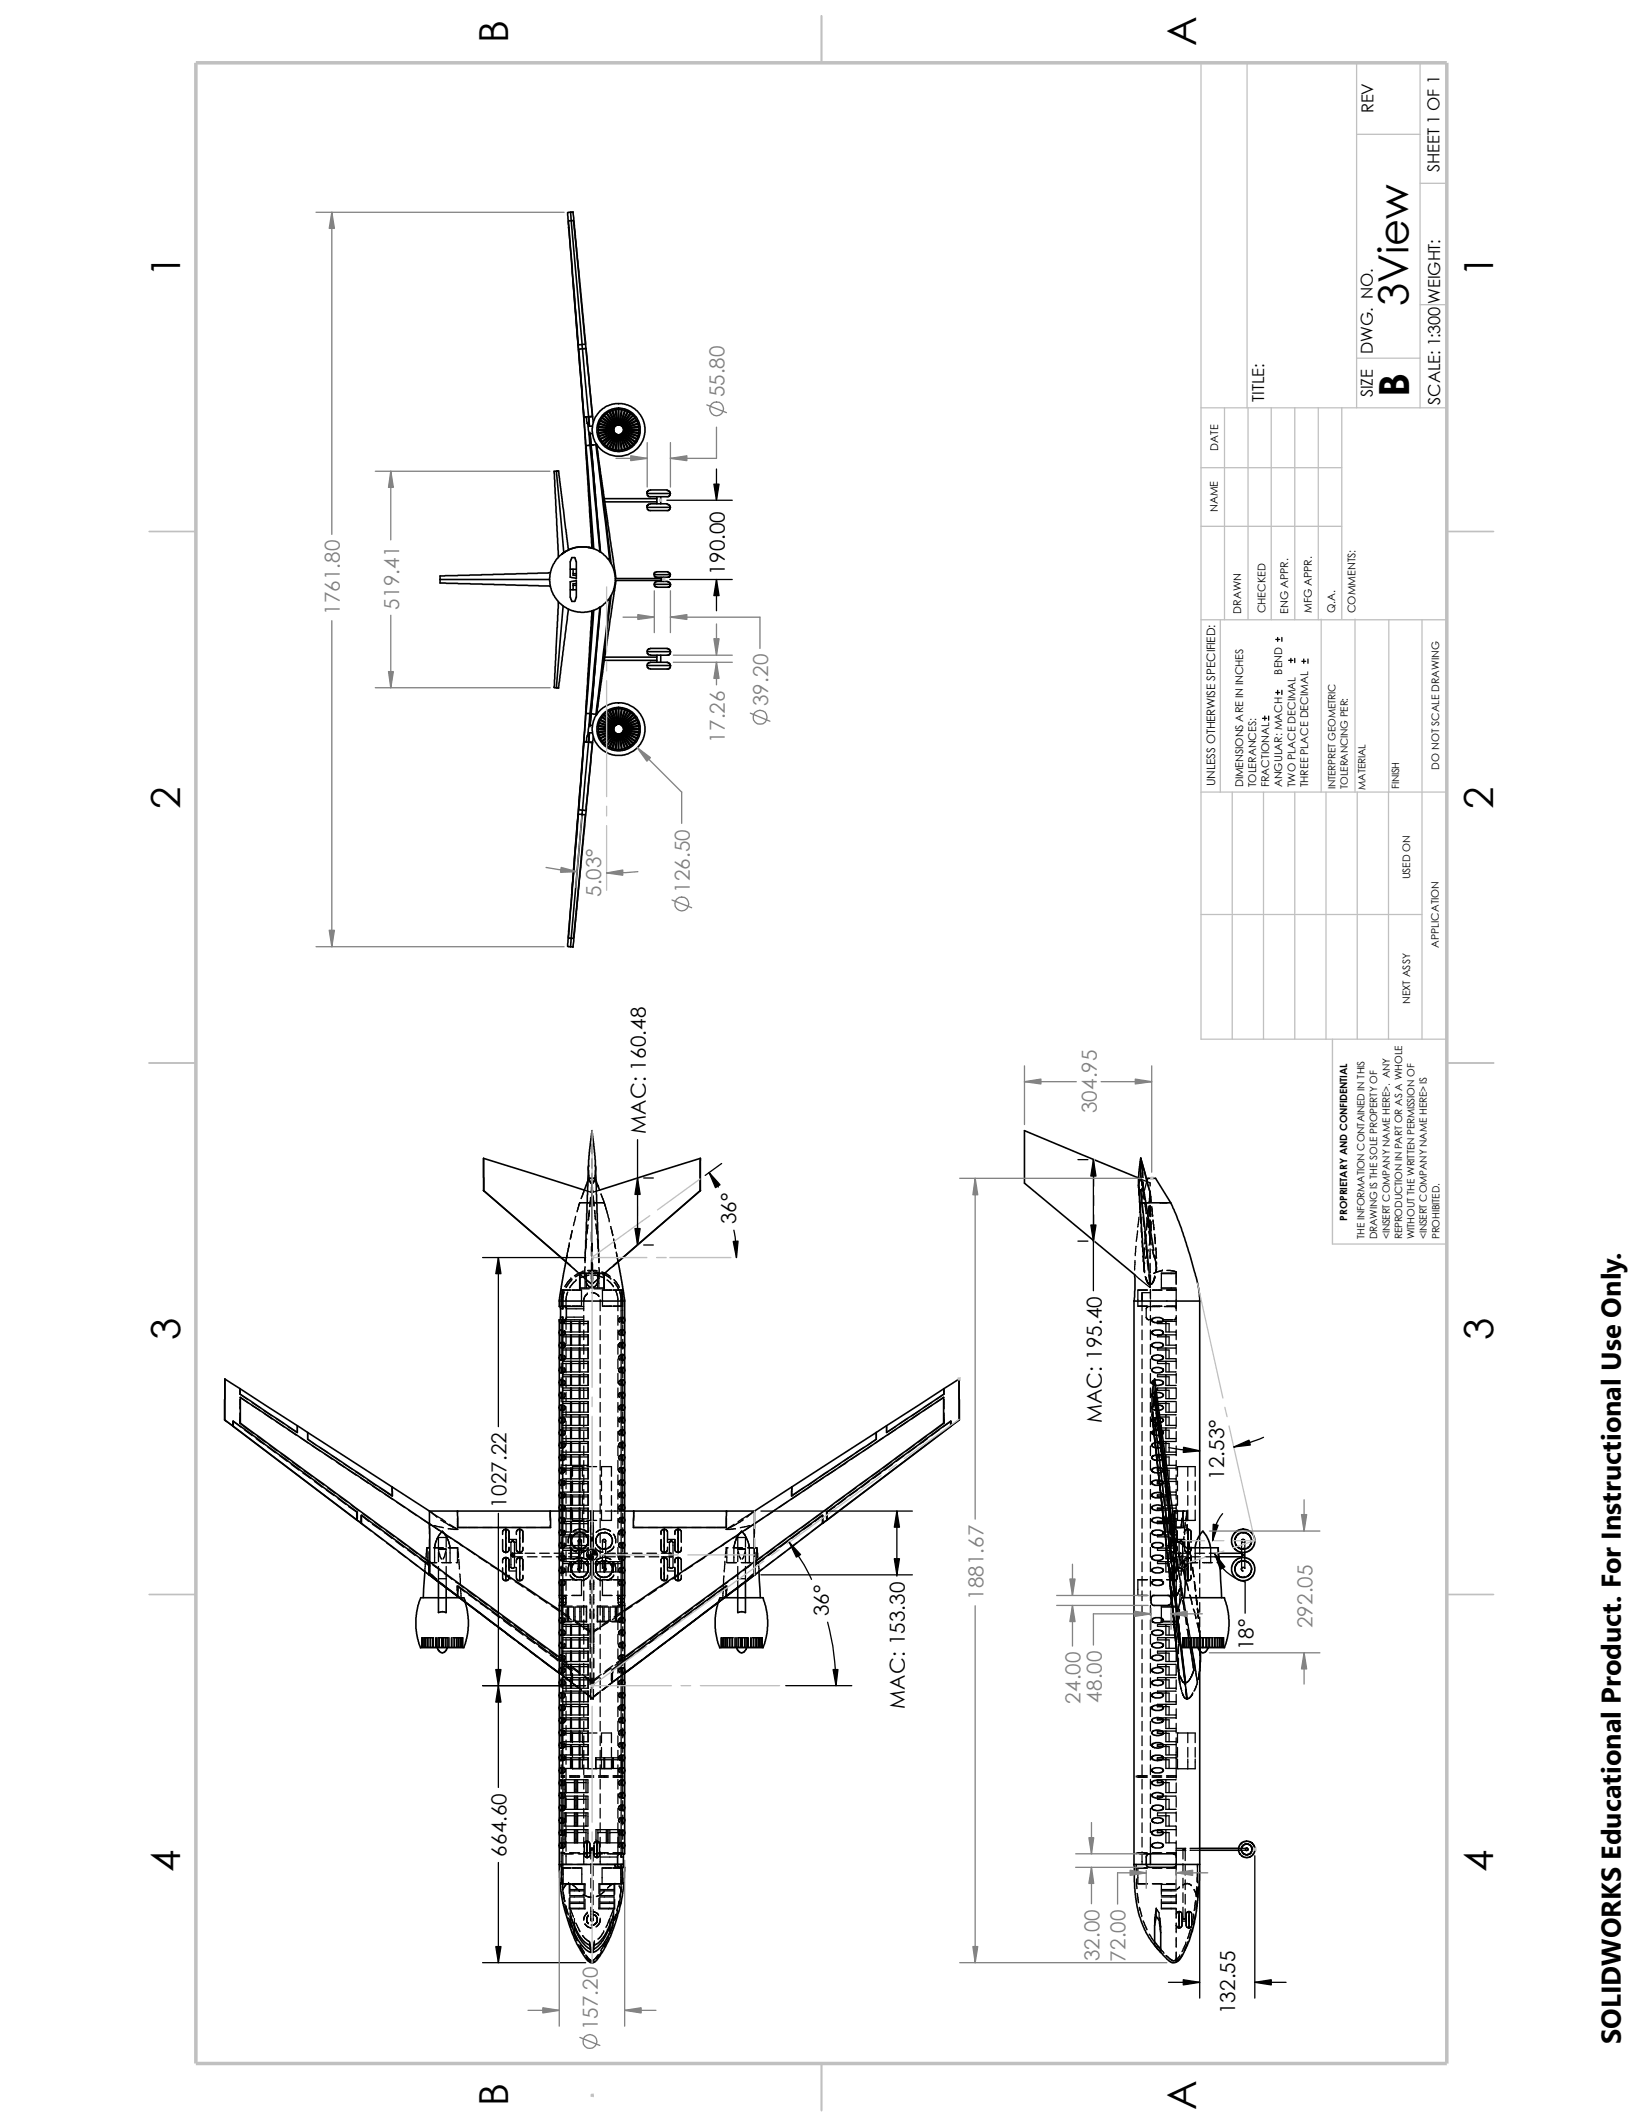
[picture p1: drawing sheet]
<svg xmlns="http://www.w3.org/2000/svg" width="216mm" height="279mm" viewBox="0 0 216 279" stroke-linecap="round" stroke-linejoin="round" font-family="sans-serif">
<defs><g id="words">
<g font-size="5.5">
<text x="185.1" y="40.2" transform="rotate(-90 185.1 40.2)">3View</text>
<text x="185.2" y="52.1" transform="rotate(-90 185.2 52.1)">B</text>
</g>
<g font-size="5.3">
<text x="66.8" y="5.6" transform="rotate(-90 66.8 5.6)">B</text>
<text x="157.2" y="6.1" transform="rotate(-90 157.2 6.1)">A</text>
<text x="23.7" y="36.4" transform="rotate(-90 23.7 36.4)">1</text>
<text x="196.2" y="36.4" transform="rotate(-90 196.2 36.4)">1</text>
<text x="23.7" y="106.3" transform="rotate(-90 23.7 106.3)">2</text>
<text x="196.2" y="106.3" transform="rotate(-90 196.2 106.3)">2</text>
<text x="23.7" y="176.1" transform="rotate(-90 23.7 176.1)">3</text>
<text x="196.2" y="176.1" transform="rotate(-90 196.2 176.1)">3</text>
<text x="23.7" y="246" transform="rotate(-90 23.7 246)">4</text>
<text x="196.2" y="246" transform="rotate(-90 196.2 246)">4</text>
<text x="66.8" y="276.8" transform="rotate(-90 66.8 276.8)">B</text>
<text x="157.2" y="277.2" transform="rotate(-90 157.2 277.2)">A</text>
</g>
<text font-size="3.6" x="213" y="268.6" transform="rotate(-90 213 268.6)">SOLIDWORKS Educational Product. For Instructional Use Only.</text>
<g font-size="2.7" fill="#808080">
<text x="95.2" y="52.2" transform="rotate(-90 95.2 52.2)">55.80</text>
<text x="44.7" y="80.8" transform="rotate(-90 44.7 80.8)">1761.80</text>
<text x="52.5" y="80.1" transform="rotate(-90 52.5 80.1)">519.41</text>
<text x="100.9" y="92.8" transform="rotate(-90 100.9 92.8)">39.20</text>
<text x="95.2" y="97.6" transform="rotate(-90 95.2 97.6)">17.26</text>
<text x="79" y="117.9" transform="rotate(-90 79 117.9)">5.03°</text>
<text x="90.6" y="117.3" transform="rotate(-90 90.6 117.3)">126.50</text>
<text x="144.1" y="146.3" transform="rotate(-90 144.1 146.3)">304.95</text>
<text x="129.2" y="210.3" transform="rotate(-90 129.2 210.3)">1881.67</text>
<text x="172.5" y="214" transform="rotate(-90 172.5 214)">292.05</text>
<text x="142" y="223.9" transform="rotate(-90 142 223.9)">24.00</text>
<text x="144.8" y="223.8" transform="rotate(-90 144.8 223.8)">48.00</text>
<text x="144.5" y="257.8" transform="rotate(-90 144.5 257.8)">32.00</text>
<text x="147.9" y="257.8" transform="rotate(-90 147.9 257.8)">72.00</text>
<text x="78.6" y="266.8" transform="rotate(-90 78.6 266.8)">157.20</text>
</g>
<g font-size="2.7">
<text x="95.2" y="75.5" transform="rotate(-90 95.2 75.5)">190.00</text>
<text x="84.9" y="149" transform="rotate(-90 84.9 149)">MAC: 160.48</text>
<text x="96.7" y="160.9" transform="rotate(-90 96.7 160.9)">36°</text>
<text x="144.8" y="187" transform="rotate(-90 144.8 187)">MAC: 195.40</text>
<text x="160.9" y="194.5" transform="rotate(-90 160.9 194.5)">12.53°</text>
<text x="66.5" y="198.1" transform="rotate(-90 66.5 198.1)">1027.22</text>
<text x="108.9" y="212.4" transform="rotate(-90 108.9 212.4)">36°</text>
<text x="164.7" y="216.9" transform="rotate(-90 164.7 216.9)">18°</text>
<text x="118.9" y="224.5" transform="rotate(-90 118.9 224.5)">MAC: 153.30</text>
<text x="66.5" y="244" transform="rotate(-90 66.5 244)">664.60</text>
<text x="162.3" y="264.7" transform="rotate(-90 162.3 264.7)">132.55</text>
</g>
<g font-size="2.2">
<text x="180.5" y="14.9" transform="rotate(-90 180.5 14.9)">REV</text>
<text x="189.1" y="22.6" transform="rotate(-90 189.1 22.6)">SHEET 1 OF 1</text>
<text x="180.4" y="46.6" transform="rotate(-90 180.4 46.6)">DWG. NO.</text>
<text x="166.1" y="52.8" transform="rotate(-90 166.1 52.8)">TITLE:</text>
<text x="180.4" y="52.2" transform="rotate(-90 180.4 52.2)">SIZE</text>
<text x="189.2" y="53.2" transform="rotate(-90 189.2 53.2)">SCALE: 1:300WEIGHT:</text>
</g>
<text font-size="1.5" x="159.7" y="103.3" transform="rotate(-90 159.7 103.3)">UNLESS OTHERWISE SPECIFIED:</text>
<g font-size="1.4">
<text x="160.1" y="59.2" transform="rotate(-90 160.1 59.2)">DATE</text>
<text x="160" y="67.3" transform="rotate(-90 160 67.3)">NAME</text>
<text x="163.1" y="80.6" transform="rotate(-90 163.1 80.6)">DRAWN</text>
<text x="166.3" y="80.6" transform="rotate(-90 166.3 80.6)">CHECKED</text>
<text x="169.3" y="80.6" transform="rotate(-90 169.3 80.6)">ENG APPR.</text>
<text x="172.4" y="80.6" transform="rotate(-90 172.4 80.6)">MFG APPR.</text>
<text x="175.4" y="80.6" transform="rotate(-90 175.4 80.6)">Q.A.</text>
<text x="178.1" y="80.6" transform="rotate(-90 178.1 80.6)">COMMENTS:</text>
<text x="168.5" y="88.7" transform="rotate(-90 168.5 88.7)">BEND</text>
<text x="189.1" y="101.1" transform="rotate(-90 189.1 101.1)">DO NOT SCALE DRAWING</text>
<text x="163.4" y="103.5" transform="rotate(-90 163.4 103.5)">DIMENSIONS ARE IN INCHES</text>
<text x="165.1" y="103.5" transform="rotate(-90 165.1 103.5)">TOLERANCES:</text>
<text x="166.8" y="103.5" transform="rotate(-90 166.8 103.5)">FRACTIONAL</text>
<text x="168.5" y="103.5" transform="rotate(-90 168.5 103.5)">ANGULAR: MACH</text>
<text x="170.2" y="103.5" transform="rotate(-90 170.2 103.5)">TWO PLACE DECIMAL</text>
<text x="171.9" y="103.5" transform="rotate(-90 171.9 103.5)">THREE PLACE DECIMAL</text>
<text x="185.3" y="115.6" transform="rotate(-90 185.3 115.6)">USED ON</text>
<text x="189.1" y="124.5" transform="rotate(-90 189.1 124.5)">APPLICATION</text>
<text x="185.3" y="131.9" transform="rotate(-90 185.3 131.9)">NEXT ASSY</text>
</g>
<g font-size="1.3">
<text x="175.5" y="103.7" transform="rotate(-90 175.5 103.7)">INTERPRET GEOMETRIC</text>
<text x="177.1" y="103.7" transform="rotate(-90 177.1 103.7)">TOLERANCING PER:</text>
<text x="179.5" y="103.8" transform="rotate(-90 179.5 103.8)">MATERIAL</text>
<text x="183.9" y="103.7" transform="rotate(-90 183.9 103.7)">FINISH</text>
<text x="177" y="160.4" transform="rotate(-90 177 160.4)">PROPRIETARY AND CONFIDENTIAL</text>
<text x="179.3" y="162.9" transform="rotate(-90 179.3 162.9)">THE INFORMATION CONTAINED IN THIS</text>
<text x="181" y="162.9" transform="rotate(-90 181 162.9)">DRAWING IS THE SOLE PROPERTY OF</text>
<text x="182.6" y="162.9" transform="rotate(-90 182.6 162.9)">&lt;INSERT COMPANY NAME HERE&gt;. ANY</text>
<text x="184.2" y="162.9" transform="rotate(-90 184.2 162.9)">REPRODUCTION IN PART OR AS A WHOLE</text>
<text x="185.9" y="162.9" transform="rotate(-90 185.9 162.9)">WITHOUT THE WRITTEN PERMISSION OF</text>
<text x="187.5" y="162.9" transform="rotate(-90 187.5 162.9)">&lt;INSERT COMPANY NAME HERE&gt; IS</text>
<text x="189.1" y="162.9" transform="rotate(-90 189.1 162.9)">PROHIBITED.</text>
</g>
</g></defs>
<g fill="none" stroke="#c0c0c0" stroke-width=".17">
<path d="M157.8 8.3v128.3h32.3M163.9 8.3v45.3M178.3 17.7h8.3M178.3 8.3v45.3M186.6 8.3v45.3M186.6 24.1h3.5M157.8 53.6h32.3M160.9 53.6v27.8M164 53.6v27.8M167 53.6v27.8M170.1 53.6v27.8M173.2 53.6v27.8"/>
<path d="M176.3 53.6v27.8M178.3 47.1h8.3M186.6 40h3.5M79.7 77.1v8.5M86.7 65.7h.3M86.7 65.6l.3 .3M86.8 65.6v.3M87 65.6l-.3 .3M87.1 76.2h.3M87.1 76l.3 .3M87.2 76v.3M87.4 76l-.3 .3"/>
<path d="M157.8 61.5h18.5M157.8 69.2h18.5M79.7 86.9v1.3M79.7 89.5v15.2M157.8 81.4h32.3M160.4 81.4v22.7M173.6 81.4v22.7M178.1 81.4v22.7M182.5 81.4v22.7M186.9 81.4v55.2M79.7 106v1.2M79.7 108.5v8.5"/>
<path d="M157.8 104.1h32.3M161.9 104.1v32.5M166 104.1v32.5M170.1 104.1v32.5M174.2 104.1v32.5M178.4 104.1v32.5M182.5 104.1v32.5M157.8 120.2h29.1M175.1 136.6v26.9h15M77.8 148.6v14.7M83.8 154.8v2.5M83.8 158.6v1.3"/>
<path d="M85.4 159.8l-7.6 5.5M92 154.9l-5.6 4.1M143.8 152.4v3.5M143.8 157.1v1.3M143.8 159.7v3.4M151.2 154.9h.3M151.2 154.7l.3 .3M151.3 154.7v.3M151.5 154.7l-.3 .3M77.8 164.5v1.3M77.8 167.1v15.2M77.8 165.3h7.2"/>
<path d="M83.8 161.1v2.5M86.3 165.3h1.2M88 165.3h8.1M157.3 168.6l3.4 15.1M77.8 183.6v1.3M77.8 186.1v15.3M99.1 198.6v2.3M115.8 193.9l-12.4 9M117.8 192.4l-1 .8M125.9 181.2h.3M125.9 181.1l.3 .3M126 181.1v.3"/>
<path d="M126 186.5l-7.2 5.2M126.2 181.1l-.3 .3M161 185l.2 1.2M161.5 187.4l3.4 15.1h-2.8M77.8 202.6v1.3M77.8 205.2v15.2M77.8 204.3h8.8M85 216.4l-7.2 5.1M87 214.8l-1 .8M87.8 204.3h1.3M90.4 204.3h8.7M99.1 202.1v1.3"/>
<path d="M99.1 204.7v2.3M100.4 205.1l-12.4 9M102.4 203.7l-1 .7M155.5 202.5h2.8M158.4 204.6l-2.8 .9M159.6 202.5h1.2M160.8 203.8l-1.2 .4M164.8 202.5l-2.7 .9M77.7 221.5h10.5M77.7 221.4l.3 .3M77.8 221.4v.3M77.8 221.7v1.3"/>
<path d="M77.8 224.2v15.3M78 221.4l-.3 .3M89.5 221.5h1.3M92 221.5h10.4M77.8 240.7v1.3M77.8 243.3v14.6M164.8 243h.3M164.8 242.9l.3 .3M164.9 242.9v.3M165.1 242.9l-.3 .3M77.7 275.4h.3M77.7 275.3l.3 .2"/>
<path d="M77.8 275.2v.3M78 275.2l-.3 .3"/>
<circle cx="77.8" cy="204.3" r=".7"/>
<circle cx="155.6" cy="205.5" r=".48"/>
</g>
<path d="M107.9 2.1v6.2M19.6 69.9h6.1M190.1 69.9h6.2M19.6 139.7h6.1M190.1 139.7h6.2M19.6 209.6h6.1M190.1 209.6h6.2M107.9 271.2v6.2" fill="none" stroke="#c0c0c0" stroke-width=".21"/>
<path d="M25.7 8.3h164.4v262.9h-164.4z" fill="none" stroke="#c0c0c0" stroke-width=".47"/>
<g fill="none" stroke="#000" stroke-width=".17">
<path d="M87.6 65.7h8.6M88 76.2h8.2M94.1 61.6v4.1M94.1 76.2v4.1M165.9 94.4h.6M166.2 94.1v.6M166.7 94.1v.6M167.6 91h.5M167.6 84h.5M167.9 83.8v.5M167.9 90.7v.6M168.4 83.8v.5"/>
<path d="M168.4 90.7v.6M169.3 86.8h.6M169.6 86.5v.6M170.1 86.5v.6M171.1 86.9h.5M171.3 86.6v.6M171.9 86.6v.6M75.6 159.9l-.2 1.2M76.2 158.1l-.4 1.2M76.8 156.4l-.4 1.1M76.8 156.4l1 .4M77.2 158.1h1.2"/>
<path d="M77.3 155.2l.1-.3h.8l.1 .3M77.4 159.2h.1M77.4 159.2l-.1 1.2M77.6 157.4l-.1 1.2M77.8 160h.1M77.8 157.4h.1M77.8 158.6h.1M77.8 158.1v1.8M77.8 160v1.8M77.8 155.4l-.1 1.3M77.8 156.7v1.3M77.8 148.6v1.3"/>
<path d="M77.8 150.4v1.2M77.8 152.3v1.2M77.8 154.2l.1 2.5M77.9 156.6h.1M77.9 157.3h.1M77.9 157.3l.2 1.2M78.1 159.1l.2 1.2M78.7 156.4l-.9 .3M79 156.9l.4 1.2M79.2 158.1h.2M79.4 158.1l.4 1.2M79.8 159.3l.3 1.3"/>
<path d="M83.8 149.8v13.8M84.6 154.8h1.3M93.2 154.1l1.2 1.9M94.8 152.9l-2.1 1.6M141.6 152.4h1.4M143.7 152.4v17.2M149.6 155.9h.1M149.6 154.8l1.5 .6v.5M149.6 156l.1 1.1M149.6 160l-.1 1.2M149.7 155.4h.1M149.7 155.4l-.1 .3v.4"/>
<path d="M149.7 157.7l.1 1.2M149.9 159.6h.1M149.9 159.6v1.2M149.9 158.1h1.1M149.9 152.4l.2 1M149.9 154.6l.2 1.2M149.9 156.4l.1 1.3M149.9 152.2v1.3M149.9 158.1l-.2 1.2M149.9 154.1l-.2 1.2M150 153h.1M150 158.1l.2 1.2"/>
<path d="M150.1 153.5h.1M150.1 153.5l.1 1.3M150.2 155.4h.1M150.2 156.5h.1M150.2 155.4l-.1 .8a.23 .23 0 0 1-.2 .3 .23 .23 0 0 1-.3-.2M150.2 156.5l.2 1.1M150.2 159.9l.1 1.3M150.2 156.9l-.3 1.2M150.4 156.5l.3-1.3 .4 1.5M150.5 158.3h.1M150.5 158.3l.1 1.2M151 158.6h.1"/>
<path d="M151 158.6l-.2 1.3M151 156.4l.1 .3M151.1 158.6h.1M151.1 156.7l.1 1.3M151.1 158.6l.1 1.3M151.1 156.5v1.5M151.1 158.4v1.3M151.1 156.8l.1 .1M151.1 159.2v.7M151.1 156.9l-.1 1.1M151.2 157.1l.1 .9M151.3 158h.1"/>
<path d="M151.3 158.6l.2 1.3M152.4 158.1h1M63.4 165.3h13.6M65.5 165.3v22.2M73.7 174.8h.3M73.7 176.4h.3M73.7 178.1h.3M73.7 179.7h.3M73.7 175.5h.3M73.7 171.7h1.3M73.7 173.4v1.3M73.7 175.3v1.3"/>
<path d="M73.7 177.2v1.3M73.7 179.2v1.2M73.8 173.8l.1 .1M73.8 178.7l.1 .1M73.8 177.1h.1M73.8 175.4l.1 .1M73.9 176.6v-1.2h3.4v1.4h-3.3M73.9 179.9v-1h3.4v1.4h-3.4M73.9 173.7v1.2M73.9 178.2v-1h3.4v1.4h-3.3M74 169.5v2.2M74 173.6v1.4h3.3v-1.3h-3.4"/>
<path d="M74 175.2v1.5M74 176.9v1.4M74 178.5v1.5M74 177.4h1M74 175.7h1M74 179.2h1M74 173.9h1M74 169.6h.1M74 169.6l-.3 1.2M74.1 176.5h.1M74.1 176.5l.2 .1v.4l-.3 .1h-.3M74.1 178.1l.2 .2v.3l-.3 .2h-.3"/>
<path d="M74.1 179.8h.1a.35 .35 0 0 1 0 .5M74.1 175.4l-.1 .1M74.1 169.8l-.1 .8M74.1 174.9l.2 .2-.2 .3M74.2 171.7h2.5M74.2 173.4h2.5M74.3 173.4l-.1 .3-.2 .2h-.3M74.4 173.4v1.3M74.4 175.3v1.3M74.4 177.2v1.3M74.4 179.2v1.2M74.4 172h2.3"/>
<path d="M74.4 173.1h2.3M74.5 165.2h.1M74.5 164.7h.1M74.5 164.7l-.2 1.1M74.6 169.8l-.2 .8v1.1M74.8 163.4h.1M74.8 163.4l-.2 1.2M74.9 166.3l1 .9M75 173.7v1.3M75 175.4v1.4M75 177.2v1.4M75 178.9v1.4"/>
<path d="M75 166.4l1.3 1.2M75 168.1h.1M75 168.1l-.8 1M75 169.5h-1.3v2.2M75.1 173.7v1.3M75.1 175.4v1.4M75.1 177.2v1.4M75.1 178.9v1.4M75.1 177.4h1M75.1 175.7h1M75.1 179.2h1M75.1 173.9h1"/>
<path d="M75.1 168.2h.1M75.1 169.5h1.3v2.2h-1.3M75.1 168.2l-.7 1M75.2 161.7l-.3 1.2M75.7 168.3h.1M75.7 168.3l-.9 .9M76.1 173.7v1.3M76.1 175.4v1.4M76.1 177.2v1.4M76.1 178.9v1.4M76.2 167.3v2.1h1.2M76.2 173.7v1.3"/>
<path d="M76.2 175.4v1.4M76.2 177.2v1.4M76.2 178.9v1.4M76.2 167.3h1.3M76.2 167.3l-.7 .4M76.2 177.4h1.1M76.2 175.7h1.1M76.2 179.2h1.1M76.2 173.9h1.1M76.2 167.4h.7v1.8h-.7zM76.4 167.6l1.4 1.2M76.6 167.1h.1"/>
<path d="M76.6 167.1l-.4 .2M76.7 172.9v1.3M76.7 174.8v1.3M76.7 176.7v1.3M76.7 178.6v1.3M76.7 167.3l-1.1 .5M76.8 168l1 .8M76.9 166.6h.1M76.9 166.6v1M76.9 164.7h.1M76.9 164.5v1.4M76.9 165.2v.3"/>
<path d="M77 168.4l.3 .6 .5 .2M77 167.4h.7v1.8h-.7zM77.1 162.8l-.1 1.3M77.2 170.1h.1M77.2 170.1l-.3 .2-.2 .4v1.6M77.2 167h1.3M77.3 161l-.2 1.2M77.3 173.7v1.3M77.3 175.4v1.4M77.3 177.2v1.4M77.3 178.9v1.4M77.3 167.2l.7-.1 .6 .2"/>
<path d="M77.4 167.6l-.6 .1-.6 .3M77.7 167.6h.1M77.7 165.7h.1M77.7 168.1l.1 .7M77.7 161.9v1.3M77.7 163.8v1.3M77.7 165.7v1.3M77.7 169.9l.7 .2 .3 .3M77.8 169.2h.1M77.8 162.4v1.3M77.8 168.8h.1M77.8 164.3h.1"/>
<path d="M77.8 164.3l.1 1.3M77.8 167.5v1.7a1.04 1.04 0 0 0 .8-.8M77.8 168.3h.1M77.9 166.2h.1M77.9 168.1h.1M77.9 166.2v3h.6v-1.8h-.6M78 167.6h.5l.7 .3M78.1 167.3h1.3M78.3 161h.1M78.3 161l.1 1.2M78.5 162.8l.1 1.3M78.6 168.4h.1"/>
<path d="M78.6 164.7h.1M78.7 164.6h.1M78.7 164.6v.8M78.7 165.3v.6M78.7 166.6v1M78.7 167.4h.6v1.8h-.6zM78.7 168l-.9 .8M78.9 170.9h.1M78.9 170.9v1.4M78.9 172.9v1.3M78.9 174.8v1.3M78.9 176.7v1.3"/>
<path d="M78.9 178.6v1.3M79.1 167.2l.3 .1M79.2 167.4l.5 .2 .5 .4 .1 .1M79.4 167.3v2.1h-1.3M79.4 167.3l.8 .5M79.8 168.2l.5 .4 .3 .5M80.2 161.2l.3 1.2M80.4 169.5h-1.2v2.2h1.2M80.6 171.7h1.2M80.6 169.5h1.2v4M80.6 166.4l-1.4 1.2M80.6 162.9h.1"/>
<path d="M80.6 162.9l.3 1.2M80.6 168.2l.5 .4 .3 .6M80.7 168.5l.4 .5 .2 .6M80.9 169.7l.3 .6v.6M81 164.7h.1M81 164.7l.2 1.1M81.2 171v1.3M81.2 172.9v1.3M81.2 174.8v1.3M81.2 176.7v1.3M81.2 178.6v1.3M81.4 169.8l.2 .8"/>
<path d="M81.4 178.7h.1M81.5 179.7h.1M81.6 169.5v3.9M81.6 173.6v1.4M81.6 175.2v1.5M81.6 176.9v1.5M81.6 178.5v1.5M81.6 169.8l.2 1M81.6 173.9h.3M81.6 178.8h.3M81.6 177.1h.3M81.6 175.5h.3"/>
<path d="M81.7 178.1h.1M81.7 179.7v.1M81.7 173.1v.1M81.7 174.8h.1M81.7 176.4v.1M81.8 174.1v1.3M81.8 176v1.3M81.8 177.9v1.3M81.8 179.8v1.3M81.9 173.1h-.4l-.2 .2v.2l.1 .3M81.9 174.8h-.4l-.2 .2v.3l.2 .2M81.9 176.4h-.4l-.2 .2v.2l.1 .3"/>
<path d="M81.9 178.1h-.5a.32 .32 0 0 0 0 .5v.1M81.9 179.7h-.3l-.3 .2v.2l.2 .3M84.6 163.6h1.3M96.4 161.7l.3 1.7 .1 1.9M141.6 163.1h1.4M149.1 167.5l1 .9M149.1 165.7v1.2M149.3 163.8l-.1 1.2M149.5 161.9h.1M149.5 161.9l-.2 1.3M150 161.4h.1M150 161.4v1.2"/>
<path d="M150 162.6h.1M150.1 163.2h.1M150.1 172.9v1.3M150.1 174.8v1.3M150.1 176.7v1.3M150.1 178.6v1.3M150.1 163.2l.1 1.3M150.2 165.1l.1 1.2M150.2 164.7l.1 1.2M150.3 166h.1M150.3 166.5l.1 .8M150.3 166l.1 1.2"/>
<path d="M150.4 161.8l.1 1.3M150.4 164.1h.1M150.4 164.1l-.1 1.3M150.4 166l-.1 .4M150.5 167.8l.3 .8M150.6 162.3h.1M150.6 167.9l.2 .7M150.6 162.3l-.1 1.2M150.6 163.7l.1 1.3M150.7 160.1h.1M150.7 168.4h.1M150.7 160.1l.2 1.2"/>
<path d="M150.7 160.4h.1M150.7 160.4l-.1 1.3M150.7 165.7l.2 1.2M150.8 169.5h-1.3v2.2h1.3M150.8 168.6l.2 .1M150.9 164.3l-.4 1.1M150.9 166.3l.3 2.5M151 168.7v.1M151 167.6l.1 1.2h.2l.3-.4 .1-.6M151 161.8l.1 .6M151 160.5h.1M151 160.5v1.3"/>
<path d="M151.1 162.3h.1M151.1 162.3v.4M151.1 162.6h.1M151.1 167.9v1.3l-1-.8M151.1 160.3v1.3M151.1 162.2v1.3M151.1 164.1v1.3M151.1 166v1.3M151.1 163l-.1 .7M151.1 162.9l.1 .1M151.2 169.9h-1.1v2.4M151.2 163l.1 .6"/>
<path d="M151.2 167.6v1.2M151.2 169.5v1.2M151.2 171v1.3M151.2 172.9v1.3M151.2 174.8v1.3M151.2 176.7v1.3M151.2 178.6v1.3M151.2 162.4v.6M151.2 160.5v1.3M151.4 164.2l.3 1.2M151.4 168.7h-.1M151.4 171.7h1.3"/>
<path d="M151.4 169.5h1.3M151.5 160.4h.1M151.5 160.4l.1 1.2M151.6 164v.4M151.7 162.2l.1 1.2M151.7 167.8h.1M151.7 165l.2 .9M151.8 167.8l-.3 .8M151.8 165.9h.1M151.9 164.1h.1M151.9 166.1v.7l-.1 .4M151.9 164.1l.1 1.3"/>
<path d="M151.9 165.9v.2M151.9 166.1v.1M151.9 166.5v.7M152 166h.1M152 166l-.1 .2M152.1 175.5v.2h1.5v1.1M152.1 173.9h1.5v1.1M152.4 171.7h-1.6l-.1 .1-.1 1.4 .3 .2h.4M152.6 175.4h2M152.6 169.2h2M152.6 167.4h2M152.7 167h.1"/>
<path d="M152.7 167l-.6 .1-.5 .2M152.8 173.7h1.8M152.9 173.4h1.2M152.9 173.5h.1M153 171.7h1.4l.2 .2M153.2 178.9v1.4h1.4M153.2 177.2v1.4h1.4M153.2 175.4v1.4h1.4M153.2 173.7v1.3h1.4M153.3 171.7h1.3M153.3 169.5h1.3M153.3 167h.5l.8 .1v1.7"/>
<path d="M154.6 173.3l-.3 .1M154.6 167.3h-2v2.1h2M154.6 177.2h-2.5v.2h1.5v1.2M154.6 178.9h-2.5v.3h1.5v1.1M154.6 169.4v2.9M154.6 172.9v1.3M154.6 174.8v1.3M154.6 176.7v1.3M154.6 178.6v1.3M29.6 186.7l1 .8v-.7l1 .7M31.5 185.8h.1M31.5 185.8v1.2l1.8 1.4"/>
<path d="M31.5 182.5v.7l1.1 .7M31.5 183.9v1.3M31.5 183.6l1.1 .8M32.1 187.9l1 .8M33.1 184.7l1.1 .7M33.1 184.3l1.1 .7M33.7 189.1l1 .7M33.8 188.8l1.1 .7M34.7 185.4l1 .7M34.7 185.8l1 .7M35.2 190.2l1 .7M35.4 189.9l1 .8"/>
<path d="M36.3 186.8l1 .7M36.3 186.4l1 .7M36.7 191.3l1.1 .8M36.9 191l1 .8M37.8 187.9l1.1 .7M38.3 192.4l1 .8M38.4 192.2l1.1 .7M39.1 187.4v.9l-1.3-.8M39.5 188.9l1 .8M39.8 193.6l1 .7M40 193.3l1 .7M40.4 188.3v.8l1 .8"/>
<path d="M41 190l1.1 .7M41.3 194.7l1 .8M41.5 194.4l1 .8M42 190.2l1.1 .7M42.6 191.1l1 .7M42.9 195.8l1 .8M43.1 195.5l1 .8M43.6 191.3l1 .7M44.2 192.1l1.1 .7M44.4 196.9l1 .8M44.6 196.6l1 .8M45.2 192.4l1 .6"/>
<path d="M45.8 193.2l1 .7M45.8 198l1.1 .7v1.1M46.1 197.8l1.1 .7M46.7 193.4l1.1 .7M47.4 194.2l1 .7M47.7 198.9l1 .7M48.3 194.5l1.1 .7M48.4 199.9l-.9-.8v1.1M48.9 195.3l1.1 .7M49.9 195.5l1.6 1.1M50.5 196.3l1.1 .8M51.5 195.4v1.2"/>
<path d="M52.1 197.4l1.1 .7M53.7 198.5l1 .7M55.3 199.5l1.3 .9M57.4 199.4l-1-.8 2.1 1.4M57.9 199.8l1.1 .6M60.1 199.5v1.2h1.3M60.1 198.6v.2M65.5 198.9v36M72.3 198.6v1.3M73.5 198.6h2.5M73.7 181.4h.3M73.7 183h.3"/>
<path d="M73.7 184.7h.3M73.7 186.3h.3M73.7 187.9h.3M73.7 189.6h.3M73.7 191.2h.3M73.7 192.9h.3M73.7 194.5h.3M73.7 196.1h.3M73.7 197.8h.3M73.7 199.4h.3M73.7 181.1v1.2M73.7 183v1.2"/>
<path d="M73.7 184.9v1.2M73.7 186.8v1.2M73.7 188.7v1.2M73.7 190.6v1.3M73.7 192.5v1.3M73.7 194.4v1.3M73.7 196.3v1.3M73.7 198.2v1.3M73.8 191.9h.1M73.8 180.3l.1 .1M73.8 198.4l.1 .1M73.8 182l.1 .1"/>
<path d="M73.8 183.6l.1 .1M73.8 188.6h.1M73.8 190.2l.1 .1M73.8 196.8h.1M73.8 186.9l.1 .1M73.8 195.2h.1M73.8 193.5h.1M73.8 185.3h.1M73.9 193h3.4v1.4h-3.4v-1M73.9 194.7h3.4v1.4h-3.4v-1M73.9 181.5v-.8h3.4v1.4h-3.6M73.9 181.9v.2"/>
<path d="M73.9 183.1v-.7h3.4v1.4h-3.4v-.2M73.9 184.8v-.6h3.4v1.4h-3.4v-.4M73.9 186.4v-.5h3.4v1.4h-3.4v-.4M73.9 188.1v-.4h3.4v1.4h-3.4v-.6M73.9 189.7v-.3h3.4v1.4h-3.4v-.7M73.9 191.4v-.2h3.4v1.4h-3.4v-.8M73.9 200v1.2M74 180.2v1.4M74 181.8v1.5M74 183.4v1.5M74 185.1v1.5M74 186.7v1.5"/>
<path d="M74 188.4v1.4M74 190v1.5h1M74 191.7v1.4M74 193.3v1.5M74 194.9v1.5M74 196.6v1.4M74 198.2v1.5M74 199.9v1.4h3.3v-1.4h-3.4M74 188h1M74 196.5h3.3v1.3h-3.4v-1.1M74 196.7h1M74 198.2h3.3v1.4h-3.4v-1.3"/>
<path d="M74 198.5h1M74 193.2h1M74 189.7h1M74 186.2h1M74 195h1M74 184.4h1M74 182.7h1M74 180.9h1M74 191.3a.34 .34 0 0 1 .3 .3 .34 .34 0 0 1-.3 .3h-.3M74 198.5h-.3M74 181.4a.34 .34 0 0 1 .3 .4 .34 .34 0 0 1-.3 .3M74 199.5a.35 .35 0 0 1 .3 .3 .35 .35 0 0 1-.3 .4h-.3"/>
<path d="M74.1 186.4h.1M74.1 184.7l.2 .1v.4l-.2 .1h-.4M74.1 186.4l.2 .1v.3l-.3 .2h-.3M74.1 189.7h.1a.37 .37 0 0 1-.2 .6h-.3M74.1 194.6l.1 .1M74.1 196.2l.2 .3-.1 .2M74.1 197.9l.2 .1v.2M74.1 183.1h.1a.35 .35 0 0 1-.2 .6h-.3M74.1 188l.2 .3v.2l-.3 .1h-.3M74.2 193a.31 .31 0 0 1 .1 .3 .31 .31 0 0 1-.3 .2l-.3 .1M74.2 180.3l-.2 .1h-.3M74.2 196.7l-.2 .1h-.3"/>
<path d="M74.3 194.7v.3l-.2 .2h-.4M74.3 198.2l-.2 .3M74.4 181.1v1.2M74.4 183v1.2M74.4 184.9v1.2M74.4 186.8v1.2M74.4 188.7v1.2M74.4 190.6v1.3M74.4 192.5v1.3M74.4 194.4v1.3M74.4 196.3v1.3M74.4 198.2v1.3"/>
<path d="M75 180.7v1.4M75 182.4v1.4M75 184.2v1.4M75 185.9v1.4M75 187.7v1.4M75 189.4v1.4M75 191.2v1.4M75 193v1.4M75 194.7v1.4M75 196.5v1.3M75 198.2v1.4M75 199.9v1.4"/>
<path d="M75.1 180.7v1.4M75.1 182.4v1.4M75.1 184.2v1.4M75.1 185.9v1.4M75.1 187.7v1.4M75.1 189.4v1.4M75.1 191.2v1.4M75.1 193v1.4M75.1 194.7v1.4M75.1 196.5v1.3M75.1 198.2v1.4M75.1 199.9v1.4"/>
<path d="M75.1 188h1M75.1 196.7h1M75.1 198.5h1M75.1 193.2h1M75.1 189.7h1M75.1 186.2h1M75.1 195h1M75.1 191.5h1M75.1 184.4h1M75.1 182.7h1M75.1 180.9h1M75.2 194.6v1.3"/>
<path d="M75.2 196.6v1.2M75.2 198.5v1.3h1.3M76.1 180.7v1.4M76.1 182.4v1.4M76.1 184.2v1.4M76.1 185.9v1.4M76.1 187.7v1.4M76.1 189.4v1.4M76.1 191.2v1.4M76.1 193v1.4M76.1 194.7v1.4M76.1 196.5v1.3"/>
<path d="M76.1 198.2v1.4M76.1 199.9v1.4M76.2 180.7v1.4M76.2 182.4v1.4M76.2 184.2v1.4M76.2 185.9v1.4M76.2 187.7v1.4M76.2 189.4v1.4M76.2 191.2v1.4M76.2 193v1.4M76.2 194.7v1.4M76.2 196.5v1.3"/>
<path d="M76.2 198.2v1.4M76.2 199.9v1.4M76.2 188h1.1M76.2 196.7h1.1M76.2 198.5h1.1M76.2 193.2h1.1M76.2 189.7h1.1M76.2 186.2h1.1M76.2 195h1.1M76.2 191.5h1.1M76.2 184.4h1.1M76.2 182.7h1.1"/>
<path d="M76.2 180.9h1.1M76.5 192.7h-1.3v1.3M76.5 192.7v1.3M76.5 194.6v1.3M76.5 196.6v1.2M76.5 198.5v1.3M76.7 198.6h2.2M76.7 180.5v1.3M76.7 182.4v1.3M76.7 184.3v1.3M76.7 186.2v1.3M76.7 188.1v1.3"/>
<path d="M76.7 190v1.3M76.7 191.9v1.3M76.7 193.8v1.3M76.7 195.7v1.3M76.7 197.7v1.2M76.7 199.6v1.2M77.1 192.7h1.3M77.1 199.8h1.3M77.3 180.7v1.4M77.3 182.4v1.4M77.3 184.2v1.4M77.3 185.9v1.4"/>
<path d="M77.3 187.7v1.4M77.3 189.4v1.4M77.3 191.2v1.4M77.3 193v1.4M77.3 194.7v1.4M77.3 196.5v1.3M77.3 198.2v1.4M77.3 199.9v1.4M77.6 199.9h.1M77.6 198.6v1.3M77.9 198.6v1.3M78.9 180.5v1.3"/>
<path d="M78.9 182.4v1.3M78.9 184.3v1.3M78.9 186.2v1.3M78.9 188.1v1.3M78.9 190v1.3M78.9 191.9v1.3M78.9 193.8v1.3M78.9 195.7v1.3M78.9 197.7v1.2M78.9 199.6v1.2M79 194v-1.3h1.3v1.3M79 198.5v1.3h1.3v-1.3"/>
<path d="M79 194.6v1.3M79 196.6v1.2M79.5 198.6h2.6M80.3 194.6v1.3M80.3 196.6v1.2M81.2 180.5v1.3M81.2 182.4v1.3M81.2 184.3v1.3M81.2 186.2v1.3M81.2 188.1v1.3M81.2 190v1.3M81.2 191.9v1.3"/>
<path d="M81.2 193.8v1.3M81.2 195.7v1.3M81.2 197.7v1.2M81.2 199.6v1.2M81.4 185.3h.1M81.4 188.6h.1M81.4 190.2h.1M81.4 193.5h.1M81.4 195.2h.1M81.5 180.4h.1M81.5 182h.1M81.5 198.5h.1"/>
<path d="M81.6 186.3l-.3 .2v.2l.1 .2M81.6 180.2v1.4M81.6 181.8v1.5M81.6 183.4v1.5M81.6 185.1v1.5M81.6 186.7v1.5M81.6 188.4v1.4M81.6 190v1.5M81.6 191.7v1.4M81.6 193.3v1.5M81.6 194.9v1.5M81.6 196.6v1.4"/>
<path d="M81.6 198.2v1.5M81.6 199.9v1.4M81.6 186.3h.3M81.6 198.5h.3M81.6 196.8h.3M81.6 195.2h.3M81.6 193.6h.3M81.6 191.9h.3M81.6 190.3h.3M81.6 188.6h.3M81.6 187h.3M81.6 185.3h.3"/>
<path d="M81.6 183.7h.3M81.6 182.1h.3M81.6 180.4h.3M81.7 187.9v.1M81.7 197.8v.1M81.7 186.3v.1M81.7 196.1v.1M81.7 181.4h.1M81.7 183v.1M81.7 189.6v.1M81.7 191.2v.1M81.7 192.9v.1"/>
<path d="M81.7 199.4v.1M81.7 184.7h.1M81.7 194.5v.1M81.8 181.7v1.3M81.8 183.6v1.3M81.8 185.5v1.3M81.8 187.5v1.2M81.8 189.4v1.2M81.8 191.3v1.2M81.8 193.2v1.2M81.8 195.1v1.2M81.8 197v1.2"/>
<path d="M81.8 198.9v1.3M81.9 181.4h-.4l-.1 .1-.1 .2 .2 .3M81.9 183h-.4l-.2 .2v.2l.1 .2M81.9 184.7h-.4l-.2 .1v.2l.1 .3M81.9 187.9l-.5 .1a.32 .32 0 0 0 0 .5v.1M81.9 189.6h-.3a.37 .37 0 0 0-.3 .3 .37 .37 0 0 0 .1 .3M81.9 191.2h-.4a.36 .36 0 0 0-.1 .7M81.9 192.9h-.4l-.2 .1v.3l.1 .2M81.9 194.5h-.4l-.2 .2v.2l.1 .3M81.9 196.1h-.3a.36 .36 0 0 0-.3 .3 .36 .36 0 0 0 .1 .4M81.9 197.8h-.3l-.3 .2v.2l.2 .3M81.9 199.4h-.3a.4 .4 0 0 0-.2 .7"/>
<path d="M83.3 198.6v1.3M95.5 199.5v1.2h-1.3M95.5 198.6v.2M97.6 199.8h.1M97.6 199.8l-1 .6M98.1 199.4l1-.8-2.1 1.4M100 198.6h19.9M100.2 199.5l-1.3 .9M101.9 198.5l-1.1 .7M103.4 197.4l-1 .7M104.1 195.4v1.2l1.5-1.1M105 196.3l-1.1 .8"/>
<path d="M106.6 195.3l-1.1 .7M107.1 199.9l1-.8v1.1M107.2 194.5l-1 .7M107.9 198.9l-1.1 .7M108.2 194.2l-1.1 .7M108.8 193.4l-1.1 .7M109.4 197.8l-1 .7M109.7 198l-1 .7v1.1M109.8 193.2l-1.1 .7M110.4 192.4l-1.1 .6M111 196.6l-1.1 .8M111.1 196.9l-1 .8"/>
<path d="M111.3 192.1l-1 .7M112 191.3l-1.1 .7M112.5 195.5l-1 .8M112.6 195.8l-1 .8M112.9 191.1l-1 .7M113.5 190.2l-1 .7M114 194.4l-1 .8M114.2 194.7l-1 .8M114.5 190l-1 .7M115.1 188.3v.8l-1 .8M115.6 193.3l-1.1 .7M115.7 193.6l-1 .7"/>
<path d="M116.1 188.9l-1.1 .8M116.5 187.4v.9l1.2-.8M117.1 192.2l-1 .7M117.3 192.4l-1.1 .8M117.7 187.9l-1.1 .7M117.9 198.6v8.5M118.6 191l-1 .8M118.8 191.3l-1 .8M119.3 186.8l-1.1 .7M119.3 186.4l-1.1 .7M120.1 189.9l-1 .8M120.4 190.2l-1.1 .7"/>
<path d="M120.8 185.8l-1 .7M120.9 185.4l-1.1 .7M121.7 188.8l-1.1 .7M121.9 189.1l-1 .7M122.4 184.7l-1 .7M122.4 184.3l-1 .7M123.4 187.9l-1 .8M124 185.8h.1M124 183.6l-1.1 .8M124 185.8l.1 1.2-1.9 1.4M124 182.5v.7l-1 .7M124 183.9v1.3"/>
<path d="M125 187.4v-.6l-1.1 .7M125 187.4l-.1 .1M126 186.7l-1 .7M150.1 180.5v1.3M150.1 182.4v1.3M150.1 184.3v1.3M150.1 186.2v1.3M150.1 188.1v1.3M150.1 190v1.3M150.1 191.9v1.3M150.1 193.8v1.3M150.1 195.7v1.3"/>
<path d="M150.1 197.7v1.2M150.1 199.6v1.2M151.2 180.5v1.3M151.2 182.4v1.3M151.2 184.3v1.3M151.2 186.2v1.3M151.2 188.1v1.3M151.2 190v1.3M151.2 191.9v1.3M151.2 193.8v1.3M151.2 195.7v1.3M151.2 197.7v1.2"/>
<path d="M151.2 199.6v1.2M151.4 185.1l.1 .2h.3h.5M151.4 183.5l.3 .2h.4M151.5 186.9l.2 .5 .2 .1 .2-.7 .2 1.2M151.5 187l.2 1.3M151.5 185.5v1.3M151.6 181.9l.2 .1M151.6 188l.1 1.3M151.6 187.2v.1M151.7 181.4h.1M151.7 183.6l.1 .8M151.7 183.6l-.1 1.3"/>
<path d="M151.7 183.9l.1 1.2M151.7 188.9l.1 1.3M151.8 186.6v.4M151.8 183.8h.1M151.8 183l-.4 .2M151.8 187l-.3-.2 .1 1.2M151.8 183l.1-.5-.1 .7 .2 1.3M151.8 183l.1 1.5M151.8 183.8v1M151.8 189.9l.2 1.3M151.8 187l.2 1.7M151.8 183.6l.2 1.3"/>
<path d="M151.8 184.6v.2M151.8 189.6h.5l.4 .1 .2 .1v.1M151.8 184.8v.2M151.9 184.5h.1M151.9 185.1l-.1-.1 .2 1.2M151.9 190.8l.2 1.1M151.9 185.8l.2 1.2M152 183h-.2M152 191.2h.4l.4 .3M152 191.8l.1 1.2M152 185.1l.1 .8M152 184.8l.1 1.3"/>
<path d="M152 185.6l.1 .3M152 189.1l.1 1.2M152 185.8l.1 .1M152.1 185.9l.2 .8 .1 1.6M152.1 191.9v.2M152.1 185.1l.1 1.3M152.1 185.5l.1 1.3M152.1 186.9h.1M152.1 186.2h1.5v1.1M152.1 185.9h2.5M152.1 185.9v.5M152.1 186.9l.1 1.1"/>
<path d="M152.1 192.7l.1 1.3M152.1 192.9l.5 .1M152.1 193h2.5M152.1 187.7l.3 1.1M152.2 184.7h-.6l-.2 .2M152.2 193.2h1.4v1.2M152.2 187l.2 1.3 .2-.9M152.2 186.7l.2 1.3M152.2 193.7l.2 1.2M152.2 191l.2 1.2M152.3 187.5l.1 1.2M152.3 187h.1"/>
<path d="M152.3 188h-.7M152.3 194.5h.1a.34 .34 0 0 1 .4 .2 .34 .34 0 0 1-.1 .4l-.3 .1M152.3 194.6l.2 1.3M152.3 188.7l.2 1.2M152.3 187l.2 1.3v-.3M152.4 194.7h2.2M152.4 188.7l.1 1.2M152.4 198.5h1.2v1.1M152.4 189.6l.1 .3M152.4 195.6l.2 1.2M152.4 188.3h.1M152.4 192.9h.1"/>
<path d="M152.4 186.3h-.6l-.4 .2M152.4 192.9l.2 1.2M152.4 188.6l.2 1.3M152.5 189.9l.1 .9M152.5 188h.1M152.5 188h.2M152.5 196.2l.4 .2v.2l-.2 .1M152.5 196.5h2.1M152.5 186.9l-.7 .1M152.5 196.5l.2 1.3M152.5 190.5l.2 1.3M152.5 188.9l.2 1.3"/>
<path d="M152.5 188.9v.2M152.5 187.6v.4M152.5 189.3l.4 2.5M152.6 196.7h1v1.1M152.6 189.7v.2M152.6 189.9l.1 1.1M152.6 190.6l.2 1.2M152.7 188.5h.1M152.7 188.6h-.3h-.7M152.7 193l.2 .1a.48 .48 0 0 1-.7 .4M152.7 188.5l-.1 .6 .2 1.3M152.7 191.4l.1 1.3"/>
<path d="M152.7 188.5l-.2 .4M152.7 197.5l.1 1.2M152.7 190.2l-.4 .1-.5-.1M152.7 196.7l-.1 .1M152.7 197.9l.2 .1v.2l-.2 .1M152.7 188.3v.2M152.7 194.7l.1 1.3M152.7 198.2h1.9M152.7 198.4l.2 .9M152.8 198.8h.1M152.8 198.8l.4 1 .2-.1 .2-.5M152.8 199.9h1.8"/>
<path d="M152.8 190.8l.1 1.3M152.8 191.6l.2 1.2M152.8 192.4l.1 1.2M152.8 191.2l.2 1.3M152.9 190h.1M152.9 191.5l-.1 .3-.7 .1M152.9 199.4l.2 .6 .1 .2M152.9 199.7l-.1-.6 .2 1.3M152.9 190l-.2 .2M152.9 193.3l.1 1.3M152.9 192.4l.1 1.3M152.9 191.1l.1 1.2"/>
<path d="M152.9 196.6l.1 1.3M153 192.4l.2 1.6M153 194.3l.2 1.2M153 193.5l.2 1.2M153 193.1l.4 2.7M153.1 193l.1 1.2M153.1 198.5l.2 1.7M153.1 195.2l.2 1.3M153.1 194.4l.2 1.2M153.2 196.5v1.3h1.4M153.2 180.7v1.4h1.4M153.2 193v1.4h1.4"/>
<path d="M153.2 189.4v1.4h1.4M153.2 187.7v1.4h1.4M153.2 185.9v1.4h1.4M153.2 199.9v1.4h1.4M153.2 194.7v1.4h1.4M153.2 191.2v1.4h1.4M153.2 184.2v1.4h1.4v-1.3M153.2 198.2v1.4h1.4M153.2 182.4v1.4h1.4M153.2 196.2l.2 1.2M153.2 195.4l.3 1.2 .2-1.2-.1 .3M153.3 195l.2 1.3"/>
<path d="M153.3 194.8l.3 1.8v-1.6h-1.2M153.4 197.1l.2 1.8M153.4 196.3l.3 2.4-.1 .4M153.5 196.2l.1 1.2M153.5 198h.1M153.5 198v.2M153.5 196.5l.2 1.2M153.5 196.9l.2 1.3M153.6 190.2l1.5 .3 2.5 .2M153.6 199l.2 2.3M153.7 199.9h.1M153.7 199.9l.1 .4"/>
<path d="M153.7 198.1l.2 1.5M153.8 198.8l.4 2.9M153.9 199.3l.1 .9M154 199l-.4 2.5M154.1 198.6l.1 1.3M154.2 199.9h.1M154.2 199.9l.2 1.1M154.4 198.8v-.2l-.2 1.3M154.4 199.5v1.2M154.6 187.7h-2.5v.3h1.5v1.1M154.6 189.4h-2.5v.3h1.5v1.1M154.6 191.2h-2.5v.3h1.5v1.1"/>
<path d="M154.6 184.2h-2.5v.2h1.5v1.2M154.6 183.7v-1.3h-2.5v.3h1.5v1.1M154.6 180.7h-2.5v.2h1.5v1.2M154.6 180.5v1.3M154.6 186.2v1.3M154.6 188.1v1.3M154.6 190v1.3M154.6 191.9v1.3M154.6 193.8v1.3M154.6 195.7v1.3M154.6 197.7v1.2M154.6 199.6v1.2"/>
<path d="M154.7 194v-1.3h2.4v1.3M154.7 198.5v1.3h2.4v-1.3M154.7 194.6v1.3M154.7 196.6v1.2M155.3 199.5l-.1 1.2M155.4 198.9l.1-.3-.1 1.3M155.6 198.6h.4M156 198.6v1.3M156 198.6l-.2 1.3M156.1 192.7v1.3M156.1 194.6v1.3M156.1 196.6v1.2"/>
<path d="M156.1 198.5v1.3M157.1 194.6v1.3M157.1 196.6v1.2M160.7 198.9a5.7 5.7 0 0 0-1.4 3.6M166 188.9l-2.4 .9-1.5 .4M47.4 200.2l1.4 1M48.9 200.3l1.1 .7M49.2 200l1 .8M49.3 201.6l1 .8M50.5 201.4l1 .8M50.8 201.2l1 .7M50.8 202.8l1 .7"/>
<path d="M52 202.6l1 .7M52.3 202.3l1 .7M52.3 203.9l1 .8M53.6 203.7l1 .7M53.8 203.4l1 .8M53.8 205.1l1.1 .7M55.1 204.8l1.2 .9M55.3 204.6l1.1 .7M55.5 216.5h5.3M55.5 215.2v1.3M55.6 215.2v1.3M55.8 215.2v1.3"/>
<path d="M55.9 205.3h.1M55.9 215.2v1.3M55.9 205.3l-.1 1.2M56 215.2v1.3M56.1 203.4v2h1.3M56.2 215.2v1.3M56.3 215.2v1.3M56.3 205.7l.1 .5M56.3 203.4h-.2l-.1 1.3M56.4 204h.1M56.4 204v3l-1-.8M56.4 202.2v1.3"/>
<path d="M56.4 207l1 .8zM56.5 215.2v1.3M56.6 215.2v1.3M56.9 205.7l1 .7M56.9 215.2v1.3M57 203.4h1.3M57 215.2h-1.3v1.3M57 200.5l1.3 .3M57.2 202.8h.1M57.2 215.2v1.3M57.4 215.2v1.3M57.4 202.3h.1"/>
<path d="M57.4 202.3l-.3 1v2.1M57.4 202.2l.3-.5 .4-.5 .7 1M57.6 207.9l.4 .3M57.6 205.9v2l.4 .3M57.6 203.7l.4 1.2M57.6 215.2h1.3v1.3M57.6 203.5h1M57.6 203.6h1M57.6 207.5h1M57.6 203.3v-1.2h1v1.2M57.6 204v1.2M57.6 210h1"/>
<path d="M57.7 203.6h.8M57.7 215.2v1.3M57.7 201.1l-.2-.1a1.83 1.83 0 0 0-1-.6l-.1 1.2M57.9 208.2l1 .7M58 208.2l.4 .3M58 208.2l.6 .4M58 205.4h1.3M58.1 215.2v1.3M58.2 215.2v1.3M58.2 201.5h.2M58.4 201.5l.9 .7M58.4 206.8l1 .8"/>
<path d="M58.4 201.5h.1M58.5 215.2v1.3M58.6 215.2v1.3M58.6 204v1.2M58.6 205.9v2.7M58.6 203.7l-.2 .8-.2 .4M58.8 215.2v1.3M58.8 202.3l.3 1v2.1M58.9 200.9l1.3 .1M58.9 203.4h1.3v1.3M59 200.4l1.2 .6M59 215.2v1.3"/>
<path d="M59.1 200.3l1.1 .7M59.3 215.2v1.3M59.4 215.2v1.3M59.4 209.3l1.1 .8M59.5 215.2h1.3v1.3M59.6 215.2v1.3M59.7 215.2v1.3M59.8 202.5l1 .7M59.9 207.9l1 .8M60 215.2v1.3M60.1 208.5h.1M60.1 209.8l.4 .3"/>
<path d="M60.1 208.4l1 .8M60.1 208.5v1.3l-1-.8M60.1 215.2v1.3M60.1 203.4v2h-.2M60.2 209.8l.8 .7M60.2 215.2v1.3M60.3 204.9l.1 1.3M60.3 215.2v1.3M60.4 210h.6l.2 .6M60.4 206.8l.1 1.3M60.5 210.1l1.6 1.2M60.5 215.2v1.3"/>
<path d="M60.5 208.7l.1 1.3M60.7 215.2v1.3M61 210.4l2 1.6M61.4 203.6l1 .7M61.4 209l1.1 .8M61.5 200.7h1.3M61.6 209.6l1 .8M62.5 211.6l1 .7M62.6 211.7l1 .7M62.9 204.7l1.1 .7M63 210.2l1 .7M63.1 210.7l1 .8"/>
<path d="M63.4 200.7h1.3M63.5 212.4l1 .7M64 212.7l1 .8M64.1 212.8l1 .8M64.5 205.7l1.1 .7M64.5 211.3l1 .8M64.6 211.8l1.1 .8M65 213.5l1 .8M65.3 200.7h1.3M65.5 213.9l1 .8M65.6 214l2 1.5M66 201.7l.1-.5a.5 .5 0 0 1 .7 0l.1 1.5h.3l.1-.2h.2l.1 .2h.3"/>
<path d="M66 212.5l1.1 .7M66 205.4v-.4l.3-.3h.3l.2 .1 .1 .1v1.5M66 206v1.5l.1 .1 .2 .1h.4l.2-.2v-.5M66 202.3l.1 1.5a.45 .45 0 0 0 .7 .1l.1-.6M66.1 206.8l1 .7M66.2 213l1 .7M66.5 201v3M66.5 204.7v3M66.5 214.7l1.1 .7M66.9 202.3h1v1.5a.45 .45 0 0 0 .7 .1l.1-.6M66.9 206.5h1M66.9 206h.3a.22 .22 0 0 0 .4 0h.3"/>
<path d="M67.1 204.4l.3 .2h1.3M67.1 202.7v3.3M67.2 200.7h1.3M67.3 204.2h.1M67.3 204.2l-.2 .1M67.6 213.6l1 .7M67.6 204.4l-.2 .2M67.6 202.7v3.3M67.7 207.9l1 .7M67.7 214.1l1 .8M67.9 201.7v-.5a.5 .5 0 0 1 .8 0v1.5M67.9 205.4v-.4l.2-.3h.3l.2 .1 .1 .1v1.5"/>
<path d="M67.9 206v1.4v.2l.2 .1h.4l.2-.2v-.5M67.9 207.5h.1M68.1 215.8l1 .8M68.1 215.9l1 .8M68.3 201v3M68.3 204.7v3M68.7 204.1h-1.3v.5M69 204.1h1.3M69.1 214.7l1 .8M69.1 200.7h1.3M69.3 208.9l1 .7M69.3 215.3l1 .7"/>
<path d="M69.3 204.6h1.3M69.6 217l1 .7M69.6 217l1.1 .8M70.7 215.9l1 .7M70.8 216.4l1 .7M70.9 210l1 .7M70.9 204.1h1.3M71.1 218.1l1 .8M71.2 218.2l1.2 .9M71.2 204.6h1.3M72.2 217l1 .7M72.3 200.5v.2h-1.3"/>
<path d="M72.3 217.5l1 .8M72.4 211l1.1 .8M72.4 219.1l.2 .1M72.6 219.2l2.6 1.9M72.6 219.2l.8 .7M72.8 204.1h1.3M73.1 204.6h1.3M73.5 218.2l1.7 1.3M73.5 217.8l.4 .3M73.5 211.6l1.3 .9M73.7 206h.3M73.7 204.4h.3"/>
<path d="M73.7 201.1h.3M73.7 202.7h.3M73.7 207.6h.3M73.7 212.6h.3M73.7 214.2h.3M73.7 215.9h.3M73.7 217.5h.3M73.7 219.2h.3M73.7 203.5h3.6v1.4h-3.3M73.7 218.1l.1 .1M73.7 200.1v1.3M73.7 202v1.3"/>
<path d="M73.7 203.9v1.3M73.7 205.8v1.3M73.7 211v1.3M73.7 212.9v1.3M73.7 214.8v1.3M73.7 216.7v1.3M73.7 218.6v1.3M73.8 209.7h.7M73.8 218.2l.9 .7M73.8 219.8l.1 .1M73.8 208.3l.1 .1M73.8 203.4h.1v1.1"/>
<path d="M73.8 200.1l.1 .1M73.8 201.7l.1 .1M73.8 206.6l.1 .1M73.8 216.5l.1 .1M73.8 218.1v.1M73.8 214.9h.1M73.8 218.2h.1M73.8 213.2l.1 .1M73.8 205l.1 .1M73.9 218.7l1.1 .8M73.9 213.1h1.2M73.9 206.2v-1h3.4v1.4l-3.4-.1"/>
<path d="M73.9 202.9v-1.2h3.4v1.4h-3.3M73.9 212.7v-1.5h.6v1.9h-.5M73.9 214.4v-.9h3.4v1.4h-3.4v-.1M73.9 216v-.8h3.4v1.4h-3.4v-.1M73.9 217.7v-.7h3.4v1.4h-3.4v-.3M73.9 219.3v-.6h3.4v1.4h-3.4v-.4M73.9 218.1l.6 .4M74 201.5v1.5M74 203.2v1.4M74 204.8v1.4M74 206.5v3.3M74 210.9v2"/>
<path d="M74 213v1.5M74 214.7v1.4M74 216.3v1.5M74 218v1.4M74 219.6v1.5M74 202h1M74 205.5h1M74 217.3h1M74 219h1M74 213.7h1M74 203.8h1M74 200.2h1"/>
<path d="M74 215.5h1M74 212.1l1.1 .8M74 210.1h.3M74 210.6h.3M74 219.2a.34 .34 0 0 1 .3 .4 .34 .34 0 0 1-.3 .3h-.3M74.1 214.3h.1M74.1 204.4h.1M74.1 206.1l.2 .2-.1 .3M74.1 204.4l.2 .2v.3l-.3 .2h-.3M74.1 217.6h.1a.37 .37 0 0 1-.2 .6h-.3M74.1 201.1a.37 .37 0 0 1 .2 .4 .37 .37 0 0 1-.3 .3h-.3M74.1 207.7h.1a.39 .39 0 0 1-.2 .7h-.3"/>
<path d="M74.1 212.6l.2 .2v.3l-.2 .2h-.4M74.1 214.3l.2 .2-.2 .4M74.1 214.9h-.4M74.1 216l.2 .2v.2l-.3 .2h-.3M74.1 202.8l.2 .1v.2M74.2 206.6l-.2 .1h-.3M74.2 209.7l.1 .2v.8l-.1 .3h-.4M74.3 203.1l-.2 .3h-.1M74.4 200.1v1.3M74.4 202v1.3M74.4 203.9v1.3M74.4 205.8v1.3"/>
<path d="M74.4 207.7v1.3M74.4 209.6v1.3M74.4 211.5v1.3M74.4 213.4v1.3M74.4 215.3v1.3M74.4 217.3v1.2M74.4 219.2v1.2M74.7 204.6h1.3M74.7 211.2h.7v1.9h-.7zM74.7 204.1h1.3M74.9 205.4h.1M74.9 203.3l.1 .2v1.4"/>
<path d="M74.9 205.4l-.2 .6v.5M74.9 201.6h.1M74.9 207.1h.1M74.9 207.1l.3 .3 .6 .3M74.9 201.6l-.2 .4v.8M75 201.7v1.4M75 203.5v1.4M75 205.2v1.4M75 213.5v1.4M75 215.2v1.4M75 217v1.4M75 218.7v1.4"/>
<path d="M75 207.6h-1.3v2.1M75 203.5h.1M75 218.9l1 .8M75.1 219.5v.4M75.1 202.5h.1M75.1 206.2h.1M75.1 202.7l.2 .4M75.1 203.6l.6 .4M75.1 201.7v1.4M75.1 203.5v1.4M75.1 205.2v1.4M75.1 213.5v1.4"/>
<path d="M75.1 215.2v1.4M75.1 217v1.4M75.1 218.7v3.2M75.1 206.4v.2M75.1 202h1M75.1 205.5h1M75.1 217.3h1M75.1 219h1M75.1 213.7h1M75.1 203.8h1M75.1 200.2h1M75.1 215.5h1"/>
<path d="M75.1 207.6h1.3v2.1h-1.3M75.2 206.6l.2 .4M75.2 211.1h-1.4v1.6M75.2 219.9v1.2M75.2 219.2l1 .8M75.3 201.3l.5-.3h.5l.5 .1 .4 .3M75.3 203.1l.3 .3M75.4 212.9l1 .7M75.4 207h.1M75.4 205.5h.1M75.4 207l.1 .1M75.5 204.9l-.2 .1"/>
<path d="M75.5 207.1h.1M75.5 204.9l.5-.2h.4l.4 .2M75.5 207.1l.5 .2h.4l.3-.1M75.6 203.4h.1M75.6 201.6h.1M75.6 201.6l-.3 .3-.2 .4M75.6 201.6l.3-.2h.6l.3 .2M75.6 211.2h.6v1.9h-.6zM75.6 203.4v.1M75.6 213.2l1.1 .7M75.7 205.2l-.4 .4-.2 .4M75.7 203.5l.2 .1h.6l.2-.1"/>
<path d="M75.7 204h.1M75.7 205.2l.5-.1 .4 .1M75.8 207.7h.1M75.8 211.1h1.3v2h-1.3M76 202.6l.2 .1M76 206.1l.1-.1 .3 .1M76.1 206.5h.1M76.1 204.5l-.1 .1-.1 1.6 .1 .2h.1M76.1 204.3h.1M76.1 204.4h.1M76.1 201.7v1.4M76.1 203.5v1.4"/>
<path d="M76.1 205.2v1.4M76.1 213.5v1.4M76.1 215.2v1.4M76.1 217v1.4M76.1 218.7v1.4M76.2 204.3h.1M76.2 204.4h.1M76.2 201.7v1.4M76.2 203.5v1.4M76.2 205.2v1.4M76.2 213.5v1.4M76.2 215.2v1.4"/>
<path d="M76.2 217v1.4M76.2 218.7v1.4M76.2 202h1.1M76.2 205.5h1.1M76.2 217.3h1.1M76.2 219h1.1M76.2 213.7h1.1M76.2 203.8h1.1M76.2 200.2h1.1M76.2 215.5h1.1M76.2 203.6h.1M76.3 201.4h.1"/>
<path d="M76.4 207.3h.1M76.4 211.2h.6v1.9h-.6zM76.4 204.2v-1.7l-.1-.2h-.2l-.1 .1v1.8l.1 .1M76.4 202.5l-.1 .1M76.4 204.9v1.2M76.7 213.9l1.1 .7M76.7 201.5v1.2M76.7 203.4v1.2M76.7 205.2v1.3M76.7 207.2v1.2M76.7 209.1v1.3M76.7 211v1.3"/>
<path d="M76.7 212.9v1.3M76.7 214.8v1.3M76.7 216.7v1.3M76.7 218.6v1.3M76.7 205.3l.4 .3M76.8 201.6h.1M76.8 201.6l.3 .4M76.9 204.9l.3 .2M76.9 203.8h.1M76.9 205.4h.1M77 214l1 .6M77 206.9h.1"/>
<path d="M77 206.9l-.3 .3M77 203.8l-.3 .2h-.4M77.1 203.1h.1M77.1 205.6h.1M77.1 205.6l.2 .3M77.2 205.1h.1M77.2 202l.1 .2M77.2 201.4h.1M77.3 206.1v.1M77.3 202.8l-.3 .4-.2 .3M77.3 206.5l-.3 .4M77.3 203.6l-.2 .2"/>
<path d="M77.3 201.7v1.4M77.3 203.5v1.4M77.3 205.2v1.4M77.3 213.5v1.4M77.3 215.2v1.4M77.3 217v1.4M77.3 218.7v1.4M77.3 202.4h.1M77.3 202.5h.1M77.3 202.6h.1M77.3 206.3h.1M77.3 203.5h.1"/>
<path d="M77.3 203.5v.1M77.4 207.1h.1M77.4 207.1l-.4 .4-.6 .2M77.5 205.5l.2 .5v1.5M77.6 207.6v1.3M77.6 209.6v1.2M77.6 211.5v1.2M77.6 213.4v2.5M77.6 216v1.3M77.6 217.9v1.3M77.6 219.8v1.6M77.6 201.9l.1 .4v.4"/>
<path d="M77.6 205.8v1.2M77.6 202v1.2M77.6 203.9v1.2M77.6 200.7v.6M77.6 200.1v1.7M77.6 202.4l.1 1.3M77.7 204.3h.1M77.7 202.9l-.1 .1M77.7 204.3v1.3M77.7 208.1v1.3M77.7 206.4l-.1 .2M77.8 210h.1"/>
<path d="M77.8 211.9h.1M77.8 213.4h.1M77.8 213.8h.1M77.8 210v1.2M77.8 211.9v1.2M77.8 213.4v2.5M77.8 216.5v1.3M77.8 218.4v1.3M77.8 219.8l-.1 2.6M77.8 219.8l.1 2.6M77.8 203.6a.72 .72 0 0 0-.7 .7M77.9 208.1v1.3"/>
<path d="M77.9 206.4v.2M77.9 204.3h.1M77.9 206.6h.1M77.9 202.9v.1M77.9 204.3v1.3M77.9 200.5l.1 .8M77.9 200.1v1.7M77.9 202.4v1.3M78 201.9h.1M78 205.8v1.2M78 201.9l-.1 .4v.4M78 202v1.2"/>
<path d="M78 203.9v1.2M78 205.5h.1M78 205.5l-.1 .5v1.5M78 207.6v1.3M78 209.6v1.2M78 211.5v1.2M78 213.4v2.5M78 216v1.3M78 217.9v1.3M78 219.8v1.6M78.1 207.1l.5 .4 .5 .2M78.2 203.5h.1"/>
<path d="M78.2 203.5l.7 .5h.3M78.3 202.5h.1M78.3 206.2h.1M78.3 206.3h.1M78.3 206.5l.4 .6 .5 .2 .6-.1 .4-.3M78.3 205.2v1.4M78.3 205.5h1.1M78.3 206.1v.1M78.5 204.3a.73 .73 0 0 1-.7 .7M78.5 203.2h.1M78.5 211.2h.7v1.9h-.7zM78.5 203.2l.2 .2"/>
<path d="M78.6 214l-1 .6M78.6 205.4h.1M78.7 201.6h.1M78.7 201.6l.4-.2h.5l.5 .3M78.7 201.6l-.3 .4-.1 .4v.4l.2 .4M78.7 203.4h.1M78.8 213.9l-1 .7M78.9 201.5v1.2M78.9 203.4v1.2M78.9 205.2v1.3M78.9 209.1v1.3M78.9 211v1.3"/>
<path d="M78.9 212.9v1.3M78.9 214.8v1.3M78.9 216.7v1.3M78.9 218.6v1.3M78.9 205.3l-.5 .3-.1 .3M78.9 207.2v1.2M79.1 207.7h.1M79.2 203.8v-1.3l.1-.2h.2l.1 .1v1.8a.2 .2 0 0 0-.2 .1 .2 .2 0 0 0 .1 .3l.1 1.7-.1 .1M79.2 206.1v-.1l.4 .1M79.2 202.5v.1M79.2 204.4v1.7M79.2 204.7l-.5 .1-.3 .3"/>
<path d="M79.2 204.7h.6l.5 .3M79.2 204h.1M79.4 206.5h.1M79.4 205.2v1.4M79.4 211.2h.6v1.9h-.6zM79.5 203.6h.1M79.5 205.2v1.4M79.5 205.5h1M79.5 201.4h.1M79.5 207.3h.1M79.6 202.6l-.2 .1M79.6 204.6h1.3"/>
<path d="M79.6 204.1h1.3M79.7 205.1v.1M79.7 205.1h-.4l-.3 .1M79.7 205.1l.1 .1M79.8 211.1h-1.3v2h1.3M79.9 205.2l.3 .2 .1 .3M79.9 213.2l-1 .7M80 207.6l-.2 .1M80.1 201.7h.1M80.1 201.7l.2 .2 .2 .4-.1 .6-.1 .3M80.2 206.9h.1M80.2 211.2h.7v1.9h-.7z"/>
<path d="M80.2 212.9l-1.1 .7M80.2 201.3l-.4-.3h-.6l-.5 .1-.4 .3M80.3 203.2h.1M80.3 203.2l-.2 .1-.5 .3h-.5l-.4-.2M80.3 205.7l.2 .3M80.3 219.2l-1 .8M80.3 219.9l.1 1.2M80.4 206.6l-.2 .3M80.4 213.1h1.3M80.4 207.6h-1.2v2.1h1.2M80.5 202.5h.1M80.5 206.2h.1"/>
<path d="M80.5 205.2v1.4M80.5 206.4l-.1 .2M80.5 211.1h1.2v1.6M80.5 218.9l-1 .8M80.6 205.2v1.4M80.6 207.6h1.2M80.6 201.6l.3 .4v.8M80.6 205.5h1M80.6 203.3h.1M80.6 207.1h.1M80.6 203.3l-.3 .4-.5 .3M80.6 207.1l-.5 .5"/>
<path d="M80.6 205.4l.3 .6v.5M80.8 201.8v.1M81.1 209.7h.7M81.2 201.5v1.2M81.2 203.4v1.2M81.2 205.3v1.2M81.2 207.2v1.2M81.2 209.1v1.3M81.2 211v1.3M81.2 212.9v1.3M81.2 214.8v1.3M81.2 216.7v1.3"/>
<path d="M81.2 218.6v1.3M81.2 204.1h1.3M81.2 210.1h.4M81.2 210.6h.4M81.4 209.7l-.2 .2v.8l.2 .3h.4M81.4 206.6v.1M81.4 213.1v.1M81.4 206.7h.1M81.4 213.2h.1M81.4 216.5h.1M81.4 218.2h.1M81.5 208.3h.1"/>
<path d="M81.5 204.6h1.3M81.5 212.1l-1 .8M81.6 214.2l-.3 .2v.2l.1 .2M81.6 201.5v1.5M81.6 203.2v1.4M81.6 204.8v1.5M81.6 206.5v3.3M81.6 210.9v2M81.6 213v1.5M81.6 214.7v1.4M81.6 216.3v1.5M81.6 218v1.4"/>
<path d="M81.6 219.6v1.5M81.6 214.2h.3M81.6 219.9h.3M81.6 218.2h.3M81.6 216.6h.3M81.6 214.9h.3M81.6 213.3h.3M81.6 208.4h.3M81.6 206.7h.3M81.6 205.1h.3M81.6 203.5h.3M81.6 201.8h.3"/>
<path d="M81.6 200.2h.3M81.7 218.7l-1.2 .8v1.3M81.7 206v.1M81.7 207.6v.1M81.7 215.9h.1M81.7 206.2v-1h-3.4v1.4l3.4-.1M81.7 212.7v-1.5h-.7v1.9h.6M81.7 214.2v.1M81.7 201.1v.1M81.7 217.5v.1M81.7 219.2h.1M81.7 202.7v.1"/>
<path d="M81.7 204.4h.1M81.7 212.6h.1M81.8 218.1l-1 .8M81.8 200.8v1.3M81.8 202.7v1.3M81.8 204.6v1.3M81.8 206.5v3.2M81.8 211v2.1M81.8 213.8v1.3M81.8 215.7v1.3M81.8 217.6v1.3M81.8 219.5v1.3"/>
<path d="M81.9 206l-.5 .1a.32 .32 0 0 0 0 .5M81.9 204.4h-.4l-.2 .2v.2l.1 .2M81.9 215.9h-.5a.32 .32 0 0 0 0 .6M81.9 201.1h-.4l-.2 .2v.2l.1 .2M81.9 202.7h-.4l-.2 .2v.3l.2 .2M81.9 207.6h-.3l-.3 .3v.2l.2 .2M81.9 212.6h-.5l-.1 .3 .1 .2M81.9 217.5h-.3a.37 .37 0 0 0-.3 .3 .37 .37 0 0 0 .1 .4M81.9 219.2h-.4a.36 .36 0 0 0-.1 .6M82.1 211.6l-1.4 .9M82.1 219.9l-1.7 1.2M82.1 217.8l-1.1 .7"/>
<path d="M82.1 218.2l-1.8 1.3M82.2 219.8h.1M82.9 219.2l-1 .8M83.1 211l-1.1 .8M83.1 204.1h1.3M83.2 217.5l-1 .8M83.3 200.5v.2h1.2M83.4 217l-1.1 .7M83.4 204.6h1.3M84.4 218.2l-2.3 1.7M84.4 218.1l-1 .8M84.7 210l-1 .7"/>
<path d="M84.8 216.4l-1.1 .7M84.9 215.9l-1 .7M85 204.1h1.3M85.2 200.7h1.2M85.3 204.6h1.3M85.9 217l-1 .8M85.9 217l-1 .7M86.3 208.9l-1.1 .7M86.3 215.3l-1 .7M86.4 214.7l-1 .8M86.9 201.7v-.5a.45 .45 0 0 1 .7-.1l.1 .2v1.4h.3l.1-.2h.2l.1 .2h.3M86.9 205.4v-.5l.1-.1 .4-.1 .3 .2v1.5"/>
<path d="M86.9 206v1.6l.2 .1h.4l.2-.3v-.4M86.9 202.3v1.5l.3 .2h.3l.2-.2v-.5M86.9 204.1h1.3v.5M87 204h.1M87.1 200.7h1.2M87.3 201v3M87.3 204.7v3M87.4 215.9l-1 .8M87.5 215.8l-1.1 .8M87.7 202.3h1v1.5a.45 .45 0 0 0 .7 .1l.1-.1v-.5M87.7 206.5h1M87.7 206h.3l.1 .1 .3-.1h.3"/>
<path d="M87.8 214.1l-1 .8M87.8 207.9l-1 .7M88 213.6l-1 .7M88 204.4l.2 .2M88 202.7v3.3M88.1 204.2h.1M88.1 204.2l-.1 .1M88.4 204.4l-.2 .2h-1.3M88.4 202.7v3.3M88.7 201.7v-.5a.45 .45 0 0 1 .8-.1v.2v1.4M88.7 205.4v-.5l.1-.1 .4-.1 .3 .2v1.5M88.7 206v1.6l.2 .1h.5l.1-.2v-.5"/>
<path d="M89 200.7h1.3M89 214.7l-1 .7M89.1 201v3M89.1 204.7v3M89.4 213l-1.1 .7M89.4 206.8l-1 .7M89.5 212.5l-1 .7M89.9 214l-2 1.5M90 213.9l-1 .8M90.9 200.7h1.3M90.9 211.8l-1 .8M91 205.7l-1 .7"/>
<path d="M91 211.3l-1 .8M91.5 212.7l-.9 .8M92 212.4l-2.5 1.9M92.4 210.7l-1 .8M92.5 210.2l-1 .7M92.6 204.7l-1.1 .7M92.8 200.7h1.3M93 211.7l-1.1 .7M93 211.6l-1 .7M93.6 211.2l-1.1 .8M93.9 209.6l-1 .8M94.1 209l-1.1 .8"/>
<path d="M94.1 203.6l-1 .7M94.6 210.4h.1M94.8 215.2v1.3M94.9 215.2v1.3M95 208.7v1.3M95 215.2v1.3M95.1 210.1l-1.6 1.2M95.1 207.2h.1M95.1 207.2l-.1 1.3M95.2 210h-.6l-.2 .6M95.2 205.3h.1M95.2 205.3v1.3"/>
<path d="M95.2 215.2v1.3M95.3 215.2v1.3M95.4 209.8l-.3 .3M95.4 209.8l-.9 .7M95.5 208.5h.1M95.5 208.5v1.3l.9-.8M95.5 208.4l-1.1 .8M95.5 203.4v2h1.3M95.5 215.2v1.3M95.6 215.2v1.3M95.6 207.9l-1 .8M95.7 203.4h-.3l-.1 1.3"/>
<path d="M95.8 202.5l-1.1 .7M95.8 215.2v1.3M95.9 215.2v1.3M96.1 209.3l-1 .8M96.2 215.2v1.3M96.3 215.2v1.3M96.3 203.4h1.3M96.4 215.2h-1.3v1.3M96.5 200.3l-1.1 .7M96.5 200.4l-1.1 .6M96.6 202.8h.1M96.6 202.8l-.2 .5v2.1"/>
<path d="M96.6 215.2v1.3M96.6 200.9l-1.2 .1M96.7 215.2v1.3M96.7 202.3h.1M96.7 202.3l-.1 .5M96.8 202.1h.1M96.8 215.2v1.3M96.9 205.9v2.7l.6-.4M96.9 203.5h1.1M96.9 203.6h1.1M96.9 207.5h1.1M96.9 203.3v-1.2h1.1v1.2"/>
<path d="M96.9 210h1.1M96.9 204v1.2M96.9 203.7l.4 1.2M97 203.6h.9M97.1 215.2v1.3M97.2 206.8l-1.1 .8M97.2 201.5l-.9 .7M97.2 201.5l-.4 .7M97.2 201.5l.3-.3 .4 .6M97.3 201.5h-.1M97.4 205.4h1.3M97.4 215.2v1.3"/>
<path d="M97.5 215.2v1.3M97.5 208.2l-.3 .3M97.6 208.2l-1 .7M97.8 215.2v1.3M97.9 201.8h.1M97.9 201.8l.2 .4M97.9 215.2v1.3M98 205.9v2l-.5 .3M98 207.9l-.5 .3M98 203.7l-.3 1-.2 .2M98 204v1.2M98.1 207.8l1-.8z"/>
<path d="M98.1 202.3l.2 .4 .2 .6v2.1M98.1 215.2v1.3M98.2 203.4h1.3l.1 1.3M98.2 215.2v1.3M98.3 215.2h-1.3v1.3M98.3 215.2v1.3M98.5 200.5l-1.2 .3M98.6 215.2v1.3M98.7 205.7l-1 .7M98.7 215.2v1.3M98.9 215.2h1.3v1.3M98.9 200.4l-1.1 .7"/>
<path d="M98.9 200.4l.2-.1v1.3M99 215.2v1.3M99.1 215.2v1.3M99.1 202.2l.1 1.3M99.2 204v3l1-.8M99.2 205.7v.5M99.3 215.2v1.3M99.4 215.2v1.3M99.4 203.4v2h-.1M99.6 215.2v1.3M99.7 205.3v1.2M99.7 215.2v1.3"/>
<path d="M99.8 215.2v1.3M99.9 215.2v1.3M100 207h19.9M100 215.2v1.3M100.1 215.2v1.3h-5.3M100.2 204.6l-1 .7M100.4 204.8l-1.2 .9M101.7 205.1l-1 .7M101.7 203.4l-1 .8M102 203.7l-1 .7M103.2 203.9l-1 .8M103.3 202.3l-1.1 .7"/>
<path d="M103.5 202.6l-1 .7M103.7 202.7a32.7 32.7 0 0 1 2.9 4.9M104.7 202.7l-1 .8M104.8 201.2l-1 .7M105 201.4h.1M105 201.4l-1 .8M106.3 201.6l-1.1 .8M106.3 200l-1 .8M106.6 200.3l-1.1 .7M108 200.2l-1.3 1M108.8 213.2a34.9 34.9 0 0 1 1.1 8.3M150.1 201.5v1.2"/>
<path d="M150.1 203.4v1.2M150.1 205.3v1.2M150.1 207.2v1.2M150.1 209.1v1.3M150.1 211v1.3M150.1 212.9v1.3M150.1 214.8v1.3M150.1 216.7v1.3M150.1 218.6v1.3M150.8 207.6h-1.3v2.1h1.3M151.2 201.5v1.2M151.2 203.4v1.2"/>
<path d="M151.2 205.3v1.2M151.2 207.2v1.2M151.2 209.1v1.3M151.2 211v1.3M151.2 212.9v1.3M151.2 214.8v1.3M151.2 216.7v1.3M151.2 218.6v1.3M151.4 209.7h.3M151.4 207.6h1.3M152.1 201.8v.2h1.5v1.1M152.1 200.2h1.5v1.1"/>
<path d="M152.6 211.2h2M152.6 213.1h2M152.6 201.7h2M152.7 213.1h1.9M153 200.3l.1 1.2M153 200.7l.1 1.2M153.2 202.2l.1 1.3M153.2 202.6l.1 1.2M153.2 205.2v1.4h1.4M153.2 213.5v1.4h1.4M153.2 201.7v1.4h1.4M153.2 217v1.4h1.4"/>
<path d="M153.2 218.7v1.4h1.4v-1.2M153.2 203.5v1.4h1.4M153.2 215.2v1.4h1.4M153.2 200.2h.1M153.3 200.2l.2-.2 .3-.9 .1 1.3M153.3 200.2l.2 1.3M153.4 204l.1 1.3M153.4 204.5l.1 1.2M153.5 209.7h1.1M153.5 205.3l.1 .8M153.5 204v1.3M153.5 201.9l.2 1.3"/>
<path d="M153.5 205.3l.1 1.2M153.6 202.1h.1M153.6 206h.1M153.6 202.1l-.1 1.3M153.6 206v.1M153.6 201.5h.1M153.6 206.2l.1 .1M153.7 206.3v.1M153.7 207.2l.1 1.2M153.7 206.5l.1 .2M153.7 206.4v.1M153.7 203.8l.2 1.3"/>
<path d="M153.8 200.5l.1 .6M153.8 208.7l.2 1.2M153.8 205.4v-.4l.3-.3h.3l.2 .1 .1 .2v1.4M153.8 202.3l.1 1.5a.45 .45 0 0 0 .7 .1l.1-.6M153.8 206v1.5l.1 .1M153.8 206.8l.2 .2h.1M153.8 202l.1 1.3M153.9 201.3l.1 .3M153.9 203.9l.2 1.2M154 201.7h.1M154 201.1l-.2 .2v.4M154 207.6l.1 .1 .5-.1"/>
<path d="M154 210.1v1.1M154 209.9v.2M154 200.2l.1 1.3M154 205.7l.1 1.3M154 210.1l.1 1.1M154 201h.2a.35 .35 0 0 1 .4 .2l.1 1.5h.3l.1-.2h.2l.1 .2h.3M154 201v.1M154 200.3v1.5l.1 .5M154 210.7l.1 1.2M154 201l.2 1.3M154.1 202.3l.1 .8M154.1 205.8l.1 .4"/>
<path d="M154.1 200.5h.1M154.1 211.8h.1M154.1 200.5v.2h1.4v-.2M154.1 211.8l.2 1.3M154.1 207l.3 2.5M154.1 207l.1 .9M154.2 209.6l-.4-1.2 .2 1.7M154.2 204v1.2M154.2 205.9v2M154.2 203.2v.3M154.2 207.9l.1 1.3M154.2 212.9l.1 .9"/>
<path d="M154.2 207.9l.1 .6M154.2 202.1l.2 1.3M154.3 202.1h-.1v1.2M154.3 201v3M154.3 204.7v3M154.3 207.7v1.3M154.3 202.9l.1 1.3M154.3 208.6l.1 1.2M154.3 213.7h.1M154.3 209.8h.1M154.3 203.9l.3 .7M154.3 213.7l.1 1.2"/>
<path d="M154.3 213.7l.1 1.3M154.4 214.5l.1 1.2M154.4 209.6l.2 2.1M154.4 202.3v.2M154.4 209.8l.2 1.1M154.4 202.2v.3M154.4 202.5l.2 .8M154.4 209.8l.1 .6M154.5 215.5h.1M154.5 204.5l.1 1.2v.3M154.5 215.5v.1M154.5 204l.4 2.3"/>
<path d="M154.5 215.6v.1M154.5 215.6l.1 1.3M154.5 215.7l.1 .6M154.6 204.6h1.2M154.6 202.9v6.9h-.1l-.2-1.3M154.6 203.5h-2.5v.3h1.5v1.1M154.6 211.1h-2v1.6M154.6 205.2h-2.5v.3h1.5v1.1M154.6 217h-2.5v.3h1.5v1.1M154.6 218.7h-2.5v.3h1.5v1.1M154.6 213.5h-2.5v.2h1.5v1.2M154.6 215.2h-2.5v.3h1.5v1.1"/>
<path d="M154.6 204.8v.3M154.6 206.1l-.3 .7M154.6 204.1h1.8M154.6 201.5v1.2M154.6 209.8v4.6M154.6 215.1v1.6M154.6 217v1.2M154.6 216.4l.1 1.6M154.6 211.5l.1 1.3M154.6 211.6l.1 .4M154.6 217.4h.1M154.6 217.3l.1 .2"/>
<path d="M154.6 212.4l.3 1.9M154.6 203.3l.1 .2M154.6 217.6l.1 .5M154.7 202.3h1v1.5a.45 .45 0 0 0 .7 .1l.1-.6M154.7 206.5h1M154.7 206h.3l.2 .1M154.7 207v.5l-.1 .1h-1.3M154.7 212l.1 1.2M154.7 212l.1 .9-.2-.9M154.7 212.3l.2 1.3M154.7 217.9l.1 .7M154.7 218.3l.2 1.2"/>
<path d="M154.7 218.1l.1 1.1M154.7 212l.2 1.2M154.7 218.1l.1 .7M154.8 213.4l.1 1.2M154.8 219.1h.1M154.8 219.2h.1M154.8 219.1l.1 1.1M154.8 204.1l.1 .4M154.8 218.4l.1 1.1M154.9 215.4h.1M154.9 219.4l.1 1.7-.1-1.3M154.9 206.3v.2"/>
<path d="M154.9 216.1v1.2M154.9 218v1.2M154.9 213.4l.1 1.3M154.9 206.3l.1 .8M154.9 213.4v1.2M154.9 219.5v.1M154.9 213.7v-.2l.1 1.2M154.9 213.9l.1 .8M154.9 214.6v1.3M154.9 206.7l.1 .4M154.9 204.4l.3 .2M154.9 215l.2 1.2"/>
<path d="M154.9 202.7v3.3M154.9 204.5l.2 .4M154.9 214.2l.2 1.3M155 207.1v.4M155 211.5l-.1 1.3M155 207.1l.1 .9M155 208.8l-.2 .7-.2 .2M155 214.7l.2 1.8-.1-1.2M155.1 209.6h.1M155.1 209.6l-.1 1.3M155.1 204.9l.1 .5M155.1 207.8l.3 2"/>
<path d="M155.1 204.9l.1 .4M155.1 204.2h.1M155.1 205.5a.51 .51 0 0 0 .5 .5M155.1 204.2l-.2 .1M155.1 208.4l.2 1.3M155.2 207.7l-.1 1.3M155.2 216.1l.1 1.3M155.2 208.6l.1 .4M155.2 206.1v1M155.3 205.8l-.1 .3M155.3 206l.4 1M155.4 204.4h.1"/>
<path d="M155.4 204.5l-.2 .1M155.4 203.9h.1M155.4 216.5h5.4M155.4 202.7v3.3M155.4 204l-.1 1.2M155.4 210.4l.2 1.2M155.4 218l.1 1.3M155.4 209.7l.2 1.2M155.4 215.2v1.3M155.5 215.2v1.3M155.5 210.5l.3 1.3M155.6 202.1h.1"/>
<path d="M155.6 202.1l-.2 1.2M155.6 219.9l.2 1.2M155.6 205a.5 .5 0 0 1 .5 .5M155.7 201.7v-.5a.5 .5 0 0 1 .8 0v1.5M155.7 206h-.3l-.2 .1M155.7 205.4v-.4l.2-.3h.3l.2 .1 .1 .1v1.5M155.7 206v1.5v.1l.2 .1h.4l.2-.2v-.5M155.7 215.2v1.3M155.7 212.2l.2 1.3M155.7 200.2h.1M155.7 200.2l-.1 1.2M155.7 211.5l.3 1.3"/>
<path d="M155.8 207.8l.2 .6M155.9 215.2v1.3M155.9 212.3l.2 1.3M156 215.2v1.3M156 200.5h.1M156 200.5l.1 1.1M156 214.1l.4 2.4M156 208.4l.2 .6M156.1 201v3M156.1 204.7v3M156.1 213.4l.2 1.3M156.1 202.4l.2 1.2"/>
<path d="M156.1 203.4v2h1.3M156.1 215.2v1.3M156.2 215.2v1.3M156.2 214.2l.2 1.1M156.3 216l.2 1.3M156.3 209.6l.1 .2M156.4 215.3h.1M156.4 204.2h.1M156.4 204.2l.2 1.2M156.4 215.3v.2M156.4 209.8l.2 .7M156.4 215.3l.2 1.2"/>
<path d="M156.5 204.6h1.2M156.5 215.2v1.3M156.5 216.1l.2 1.3M156.6 210.5l.1 .4M156.6 210.5v.3M156.6 217.9l.3 1.6-.5 1.1-.4 .5M156.7 215.2h-1.3v1.3M156.7 206l.2 1.2M156.8 216.5v-1.3h2.5v1.3M156.8 211.5l.2 .3M156.8 218l.3 1.2M156.9 207.9l.2 1.2"/>
<path d="M156.9 215.2v1.3M157 211.8l.1 .9M157 204.1h1.3M157.1 203.4v2M157.1 219.5l.3 1.6-.5 1.1M157.1 209.7l.2 1.2M157.2 215.2v1.3M157.3 215.2v1.3M157.3 213.3l.2 .6M157.4 211.5h.1M157.4 211.5l.1 1.2M157.4 215.2v1.3"/>
<path d="M157.5 213.9l.1 .6M157.5 213.3l.1 1v1.4M157.6 215.2v1.3M157.6 201.8v2.5M157.6 204.9v1.3M157.6 206.8v1.3M157.6 208.7v1.3M157.6 210.6v1.3M157.6 212.5v1.3M157.6 216.3v1.3M157.6 218.2v1.4l-.2 1.1M157.6 214.9l.1 .8"/>
<path d="M157.7 215.2v1.9M158 205.4h1.3M158 215.2v1.3M158.1 215.2v1.3M158.4 204.6h1.8M158.5 215.2v1.3M158.7 215.2v1.3M158.9 215.2v1.3M158.9 204.1h1.3M159 215.2v1.3M159.1 203.4v2M159.3 215.2v1.3"/>
<path d="M159.5 215.2h1.3v1.3M159.6 215.2v1.3M159.6 204.2a5.6 5.6 0 0 0 4 3.7v4.1M159.7 215.2v1.3M159.9 215.2v1.3M160 215.2v1.3M160.1 203.4v2h-.2M160.2 215.2v1.3M160.3 215.2v1.3M160.4 215.2v1.3M160.5 215.2v1.3M160.6 215.2v1.3"/>
<path d="M160.7 215.2v1.3M162.4 203.1l.6 .4 .4 .1M162.5 206.9l.4 .3 .6 .1M162.6 205.4h.1M162.6 205.4l-.3 .6v.5M162.7 201.6h.1M162.7 201.6l-.4 .5v.5M163.1 205.1l.7 .1 .5 .5M163.2 202.6l.2 .1M163.2 204v-1.6v-.1h.2l.2 .1v1.6M163.2 204.7l-.1 1.5 .1 .2 .2 .1M163.2 206.1v-.1l.4 .1"/>
<path d="M163.2 201.4h.4l.4 .2 .3 .4M163.4 203.6h.1M163.5 207.3h.1M163.5 202.6h.1M163.6 204.7v1.4M164.3 202h.1M164.3 206.7h.1M164.5 206.2h.1M164.5 202.5h.1M164.5 202.5l-.2 .5-.3 .4M164.5 206.2l-.1 .4-.4 .5M63.4 221.5h13.6"/>
<path d="M73.7 220.8h.3M73.7 222.5h.3M73.7 224.1h.3M73.7 225.7h.3M73.7 227.4h.3M73.7 229h.3M73.7 230.7h.3M73.7 232.3h.3M73.7 233.9h.3M73.7 235.6h.3M73.7 237.2h.3M73.7 238.9h.3"/>
<path d="M73.7 231.4h.3M73.7 220.5v1.3M73.7 222.4v1.3M73.7 224.3v1.3M73.7 226.2v1.3M73.7 228.1v1.3M73.7 230v1.3M73.7 231.9v1.3M73.7 233.8v1.3M73.7 235.8v1.2M73.7 237.7v1.2M73.7 239.6v1.2"/>
<path d="M73.8 226.4h.1M73.8 236.2l.1 .1M73.8 224.7l.1 .1M73.8 228l.1 .1M73.8 229.7h.1M73.8 234.6l.1 .1M73.8 237.9l.1 .1M73.8 239.5l.1 .1M73.8 233h.1M73.8 231.3l.1 .1M73.8 223.1h.1M73.8 221.4l.1 .1"/>
<path d="M73.9 225.9v-.1h3.4v1.4h-3.4v-.9M73.9 227.5h3.4v1.4h-3.4v-1M73.9 220.9v-.4h3.4v1.4h-3.4v-.5M73.9 222.6v-.4h3.4v1.4h-3.4v-.6M73.9 224.2v-.2h3.4v1.4h-3.4v-.7M73.9 220.3l1 .7M74 221.2v1.5M74 222.9v1.5M74 224.5v1.5M74 226.2v1.4M74 227.8v1.5h3.3v1.3h-3.4v-1M74 229.5v1.4"/>
<path d="M74 231.1v1.5M74 232.7v1.5M74 234.4v1.4M74 236.1v1.4M74 237.7v1.4M74 239.3v1.5M74 222.5h1M74 224.3h1M74 227.8h1M74 229.5h1M74 231h3.3v1.4h-3.4v-1.2M74 231.3h1"/>
<path d="M74 226h1M74 220.8h1M74 227.4a.35 .35 0 0 1 .3 .4 .35 .35 0 0 1-.3 .3h-.3M74 237.3a.34 .34 0 0 1 .3 .3 .34 .34 0 0 1-.3 .4h-.3M74.1 232.4h.1M74.1 229.1a.37 .37 0 0 1 .2 .3 .37 .37 0 0 1-.3 .3h-.3M74.1 225.8a.33 .33 0 0 1 .2 .3 .33 .33 0 0 1-.3 .3h-.3M74.1 232.4l.2 .1v.3l-.3 .2h-.3M74.1 224.2l.1 .1M74.1 234l.2 .3v.2l-.2 .1M74.1 235.7h.1a.32 .32 0 0 1-.1 .5M74.1 220.9h.1a.31 .31 0 0 1 .1 .4 .31 .31 0 0 1-.3 .2"/>
<path d="M74.1 239.5l-.4 .1M74.1 236.3h-.4M74.1 222.5l.2 .3v.2l-.2 .1h-.4M74.1 231.3l-.1 .1M74.1 233.9h3.2v1.7h-3.2zM74.1 236.1h3.2v1.7h-3.2zM74.1 238.3h3.2v1.7h-3.2zM74.1 230.8l.2 .2-.1 .3M74.1 239l.2 .2v.2l-.2 .1M74.1 234.6l-.4 .1M74.2 233.4h-.5v.2h.5M74.3 224.3v.2l-.2 .2-.4 .1"/>
<path d="M74.3 233.9v1.7M74.3 236.1v1.7M74.3 238.3v1.7M74.3 238.6h1.2M74.3 234.3h1.2M74.3 236.5h1.2M74.4 221.1v1.2M74.4 223v1.2M74.4 224.9v1.2M74.4 226.8v1.2M74.4 228.7v1.3M74.4 230.6v1.3"/>
<path d="M74.4 232.5v1.3M74.4 234.4v1.3M74.4 236.3v1.3M74.4 238.2v1.3M74.8 233.6h1.3M74.8 233.4h1.3M75 220.5v1.4M75 222.2v1.4M75 224v1.4M75 225.8v1.4M75 227.5v1.4M75 229.3v1.3"/>
<path d="M75 231v1.4M75.1 222.2v1.4M75.1 224v1.4M75.1 225.8v1.4M75.1 227.5v1.4M75.1 229.3v1.3M75.1 231v1.4M75.1 222.5h1M75.1 224.3h1M75.1 227.8h1M75.1 229.5h1M75.1 231.3h1"/>
<path d="M75.1 226h1M75.1 220.8h1M75.2 221.1l1 .9M75.2 221.1l.2 .3M75.2 229v-1.2h1.3v1.2M75.2 229.7v1.2M75.2 231.2v1.3h1.3v-1.3M75.4 221.4l1 .7-.4-.3M75.4 221.4l1 .8M75.5 233.9v1.7M75.5 236.1v1.7M75.5 238.3v1.7"/>
<path d="M75.6 221.5l.3 .2M75.7 233.9v1.7M75.7 236.1v1.7M75.7 238.3v1.7M75.9 238.6h1.1M75.9 233.9v1.7M75.9 236.1v1.7M75.9 238.3v1.7M75.9 234.3h1.1M75.9 236.5h1.1M76.1 220.5v1.4M76.1 222.2v1.4"/>
<path d="M76.1 224v1.4M76.1 225.8v1.4M76.1 227.5v1.4M76.1 229.3v1.3M76.1 231v1.4M76.2 220.5v1.4M76.2 222.2v1.4M76.2 224v1.4M76.2 225.8v1.4M76.2 227.5v1.4M76.2 229.3v1.3M76.2 231v1.4"/>
<path d="M76.2 233.4v.2M76.2 222.5h1.1M76.2 224.3h1.1M76.2 227.8h1.1M76.2 229.5h1.1M76.2 231.3h1.1M76.2 226h1.1M76.2 220.8h1.1M76.5 229.7v1.2M76.5 220l1.5 1.1M76.7 222.3l1.2 1M76.7 220.5v1.3"/>
<path d="M76.7 222.4v1.3M76.7 224.3v1.3M76.7 226.2v1.3M76.7 228.1v1.3M76.7 230v1.3M76.7 231.9v1.3M76.7 233.8v1.3M76.7 235.8v1.2M76.7 237.7v1.2M76.7 239.6v1.2M76.8 220.4l1 .7M76.8 233.6h1.2"/>
<path d="M76.8 233.4h1.2M76.9 222.5h.1M76.9 222.5l.7 .5M76.9 222.5l1 .8M77 222.5l.1 .1M77 233.9v1.7M77 236.1v1.7M77 238.3v1.7M77.2 232.5h1.2M77.2 227.8h1.2M77.3 220.5v1.4M77.3 222.2v1.4"/>
<path d="M77.3 224v1.4M77.3 225.8v1.4M77.3 227.5v1.4M77.3 229.3v1.3M77.3 231v1.4M77.4 222.8l.2 .2M77.6 222v1.3M77.6 223l.3 .3M77.6 223l.1 .1M77.6 223.3l1-.8zM77.7 223h.1M77.7 223l-.1 .2"/>
<path d="M77.8 220.3h.1M77.9 223h.1M77.9 223v.2M78 223l-.4 .3M78 222l-.1 1.3M78.1 222.8l-.5 .5M78.3 231.3h1.1M78.3 231v1.4M78.6 222.5h.1M78.6 222.5l-.6 .5M78.7 233.6h1.2M78.7 233.4h1.2"/>
<path d="M78.8 220.4l-1 .7M78.9 222.3h.1M78.9 222.3l-.9 .7M78.9 220.5v1.3M78.9 222.4v1.3M78.9 224.3v1.3M78.9 226.2v1.3M78.9 228.1v1.3M78.9 230v1.3M78.9 231.9v1.3M78.9 233.8v1.3M78.9 235.8v1.2"/>
<path d="M78.9 237.7v1.2M78.9 239.6v1.2M79 220l-1.4 1.1M79 227.8v1.2M79 229.7v1.2M79 231.2v1.3M79.1 227.8h1.2v1.2M79.4 231v1.4M79.4 233.4v.2M79.5 231v1.4M79.5 231.3h1M80.1 221.4l-1 .8"/>
<path d="M80.3 229.7v1.2M80.3 231.2v1.3h-1.2M80.4 221.1l-1.3 1 .8-.6M80.4 221.1l-1 .9M80.5 231v1.4M80.6 231v1.4M80.6 233.6h1.2M80.6 233.4h1.2M80.6 231.3h1M81.2 220.5v1.3M81.2 222.4v1.3M81.2 224.3v1.3"/>
<path d="M81.2 226.2v1.3M81.2 228.1v1.3M81.2 230v1.3M81.2 231.9v1.3M81.2 233.8v1.3M81.2 235.8v1.2M81.2 237.7v1.2M81.2 239.6v1.2M81.4 220.4l-1 .7M81.4 232.4l-.1 .3 .1 .3M81.4 221.4h.1M81.4 223.1h.1"/>
<path d="M81.4 234.6h.1M81.5 226.4h.1M81.5 236.3h.1M81.5 237.9h.1M81.6 221.2v1.5M81.6 222.9v1.5M81.6 224.5v1.5M81.6 226.2v1.4M81.6 227.8v1.5M81.6 229.5v1.4M81.6 231.1v1.5M81.6 232.7v1.5"/>
<path d="M81.6 234.4v1.4M81.6 236.1v1.4M81.6 237.7v1.4M81.6 239.3v1.5M81.6 231h-3.3v1.4h3.4v-1.2M81.6 239.6h.3M81.6 238h.3M81.6 236.3h.3M81.6 234.7h.3M81.6 233h.3M81.6 231.4h.3M81.6 229.7h.3"/>
<path d="M81.6 228.1h.3M81.6 226.4h.3M81.6 224.8h.3M81.6 223.1h.3M81.6 221.5h.3M81.7 225.7v.1M81.7 233.9v.1M81.7 235.6v.1M81.7 224.1v.1M81.7 220.2l-1.1 .8M81.7 220.8v.1M81.7 227.4v.1"/>
<path d="M81.7 229v.1M81.7 237.2v.1M81.7 238.9v.1M81.7 222.5h.1M81.7 230.7h.1M81.7 232.3v.1M81.8 221.4v1.3M81.8 223.3v1.3M81.8 225.2v1.3M81.8 227.1v1.3M81.8 229v1.3M81.8 230.9v1.3"/>
<path d="M81.8 232.8v1.3M81.8 234.7v1.3M81.8 236.6v1.3M81.8 238.5v1.3M81.9 220.8h-.4l-.2 .2v.2l.1 .2M81.9 222.5h-.4l-.2 .1v.2l.1 .3M81.9 224.1h-.3a.36 .36 0 0 0-.3 .2 .36 .36 0 0 0 .1 .4M81.9 225.7h-.3l-.3 .2v.2l.2 .3M81.9 227.4h-.3a.4 .4 0 0 0-.2 .6M81.9 229h-.4l-.2 .2v.2l.1 .3M81.9 230.7h-.4l-.2 .1v.4l.2 .2M81.9 233.9l-.5 .1a.32 .32 0 0 0 0 .5v.1"/>
<path d="M81.9 235.6h-.3l-.3 .2v.2l.2 .3M81.9 237.2h-.4l-.1 .2-.1 .2 .2 .3M81.9 238.9h-.4l-.2 .2v.2l.1 .2M81.9 232.3h-.4l-.1 .1M103.3 221.5h8.6M149.3 233.4v.2M149.5 233.6h1.2M149.5 233.4h1.2M150.1 220.5v1.3M150.1 222.4v1.3M150.1 224.3v1.3M150.1 226.2v1.3"/>
<path d="M150.1 228.1v1.3M150.1 230v1.3M150.1 231.9v1.3M150.1 233.8v1.3M150.1 235.8v1.2M150.1 237.7v1.2M150.1 239.6v1.2M150.2 233.4v.2M151.2 220.5v1.3M151.2 222.4v1.3M151.2 224.3v1.3M151.2 226.2v1.3"/>
<path d="M151.2 228.1v1.3M151.2 230v1.3M151.2 231.9v1.3M151.2 233.8v1.3M151.2 235.8v1.2M151.2 237.7v1.2M151.2 239.6v1.2M151.4 233.6h1.3M151.4 233.4h1.3M152.1 236.3v.2h1.5v1.3M152.4 225.8h2.2M152.6 222.5h1v1.1"/>
<path d="M152.6 231.3h1v1.1M152.7 227.5h1.9M152.8 224.3h.8v1.1M152.8 229.5h.8v1.1M152.8 236.1h1.8M152.8 229.3h1.8M152.9 227.8h.7v1.1M152.9 234.3h.7v1.3M152.9 231h1.7M152.9 226h.7v1.2M153.2 231v1.4h1.4M153.2 233.9v1.7h1.4v-1.3"/>
<path d="M153.2 238.3v1.7h1.4M153.2 236.1v1.7h1.4M153.2 227.5v1.4h1.4M153.2 224v1.4h1.4M153.2 222.2v1.4h1.4M153.2 225.8v1.4h1.4M153.2 229.3v1.3h1.4M153.2 220.5v1.4h1.4M153.3 233.6h1.3M153.3 233.4h1.3M154.6 238.3h-2.5v.3h1.5v1.4M154.6 233.9h-2.5"/>
<path d="M154.6 224h-2.5v.1M154.6 222.2h-2.5v.3M154.6 220.5h-2.5v.3h1.5v1.1M154.6 220.8v1.2M154.6 222.7v1.2M154.6 224.6v1.2M154.6 226.5v1.3M154.6 228.4v1.3M154.6 229.7v4M154.6 236.2v1.3M154.6 238.1v1.3M154.7 231.2v1.3h2.4v-1.3"/>
<path d="M154.7 229v-1.2h2.4v1.2M154.7 229.7v1.2M154.9 220.2l.4 2.1M154.9 220.2v.1M155.1 220.3l.3 .7 .3 .1M155.3 222.5l.1 .2a.76 .76 0 0 0 .5 .6l.3-.1 .4-.4M155.6 220.4l.1 1M155.7 220.4v.7M155.7 220.4l.1 .7M155.7 221.1l.2 1.3M155.8 221.1v.3M155.8 222l.2 1.1"/>
<path d="M155.8 222l.2 1.3M156 223.1v.2M156 221.1h.1M156 221.1h-.2M156.1 227.8v1.2M156.1 229.7v1.2M156.1 231.2v1.3M156.6 222.8h.1M156.7 222.6h.1M156.7 222.6l-.1 .2M157.1 229.7v1.2M63.4 257.9h13.6"/>
<path d="M65.5 244.8v13.1M73.7 240.5h.3M73.7 242.1h.3M73.7 243.4l.1 4.2h1.3M73.7 243.5h.5M73.7 241.5v1.2M73.8 245.5h1.3M73.8 246.9h.1M73.8 246.9l.1 1.2M73.8 242.8l.1 .1M73.8 241.2h.1M74 245h1.2"/>
<path d="M74 241v1.4M74 242.6v3.8M74 247.1v1.4l.1 1.1M74 248.8l.2 1.1M74 245.5v2.1M74.1 242.2h.1M74.1 243.6h1.3M74.1 242.2l.2 .2v.3l-.3 .2h-.3M74.1 240.6h.1M74.1 240.5h3.2v1.7h-3.2zM74.1 240.6l.2 .2v.2l-.2 .1M74.1 241.2h-.4"/>
<path d="M74.2 250.2l.3 1.3M74.2 247.9v.1M74.3 250.5l.4 1.2M74.3 240.8h1.2M74.3 240.5v1.7M74.4 240.1v1.3M74.4 242v1.3M74.4 243.8v1.2M74.5 247.6l-.2 .2-.3 .5M74.7 252.1l.4 1.1M74.7 247.5h.1M74.7 247.5v.1"/>
<path d="M74.8 249.5v1.4h2.1v-1.3M74.8 247.6v1.2M74.8 252.3l.4 1M74.8 243.5h1.3M74.9 247.6h1.9v.7h-1.9zM74.9 248.5h1.9v.6h-1.9zM74.9 249.3h1.9v.7h-1.9zM74.9 250.1h1.9v.7h-1.9zM74.9 251.5l.4 1.1M74.9 251.8v-1l.5 1.2M75.2 247.6h1.7v1.4M75.2 245.5h1.3v2.1"/>
<path d="M75.2 247.7l.4 .2 .6 .7M75.3 253.9l.4 1.1M75.4 253.9l.5 1.2M75.5 240.5v1.7M75.5 252.1v.9M75.6 252.7l.6 1.2M75.7 240.5v1.7M75.9 245h1.2M75.9 240.8h1.1M75.9 240.5v1.7M76 243.6h1.3M76 255.6l.6 1.1"/>
<path d="M76.2 243.5v.1M76.2 255.6l.6 1.1M76.5 254.4l.4 .4 .6 .4M76.6 249l.6 .3h.6M76.7 241.5v1.2M76.7 243.4v1.6M76.8 243.5h1.2M76.8 242.5v1.4l.1 .2a.38 .38 0 0 0 .6-.3M76.8 252.9l.5 .4 .5 .1M77 257.2l.4 .5 .3 .1h.2M77 242h.3l.2 .2v1.4M77 242l-.2 .1v.3"/>
<path d="M77 240.5v1.7M77.1 242v2.1M77.2 251.4h.1M77.2 251.4l-.4 .4-.1 .5M77.3 251.8h.1M77.3 251.8l-.2 .3v.4l.2 .3M77.3 252.8h.1M77.5 255.2l.1 .8v.6M77.5 255.2v.4M77.5 242.9h.6M77.5 243.2h.6M77.6 256.2h.1"/>
<path d="M77.6 244.3v-1.3l.3-.1v.1v1.6M77.6 244.9v1.3M77.6 246.8v1.3M77.6 248.8v1.2M77.6 250.7v1.7l.2 .1 .1-.1v-1.4M77.6 243.1l.1 .1h.2v-.1M77.6 252.2h.3M77.6 243h.3M77.7 251.6l.5 .1 .3 .4-.1 .6-.3 .2-.4 .1M77.7 251.2h.4l.3 .2 .3 .3M77.8 253.4h.1M77.8 245h3.4"/>
<path d="M77.9 257.8h.1M77.9 243.6h1.3M77.9 245.2v1.3M77.9 247.1v1.3M77.9 249v1.3M77.9 256.2h.1M78.1 242.5v1.4l.1 .2h.3l.3-.2v-.1M78.1 255.2h.1M78.1 255.2l-.2 .8v.6M78.1 255.2v.4M78.2 242h.1M78.3 240.5h3.1v1.7h-3.1z"/>
<path d="M78.4 242v2.1M78.5 252.4h.1M78.6 242h-.3l-.2 .1v.3M78.6 240.5v1.7M78.6 242l.2 .2v1.4M78.6 240.8h1.1M78.6 256.9l-.7 .8-.3-.1-.6-.7M78.7 243.5h1.2M78.7 249.5v1.4h2.1v-1.3M78.8 247.6h1.9v.7h-1.9zM78.8 248.5h1.9v.6h-1.9zM78.8 249.3h1.9v.7h-1.9z"/>
<path d="M78.8 250.1h1.9v.7h-1.9zM78.9 252.2h.1M78.9 252.2l-.2 .7-.4 .3M78.9 241.5v1.2M78.9 243.4v1.6M78.9 244.1h2.3M79.1 256.4l-.7 1M79.3 253.9h.1M79.3 253.9l-.3 .5-.4 .4M79.4 248.6h.1M79.4 248.6l-.3 .3-.7 .4M79.4 243.5v.1"/>
<path d="M79.5 255.3l-.6 1.1M79.7 240.5v1.7M79.8 243.6h1.6M79.9 240.5v1.7M79.9 254.7h.1M79.9 254.7l-.5 1.2M80.1 253v-.9l-.5 1.2M80.1 240.8h1.1M80.1 240.5v1.7M80.3 253.5l-.5 1.2M80.4 247.6h-1.7v1.2M80.4 247.6l-.6 .6"/>
<path d="M80.4 245.5h-1.3v2.1M80.5 245.5h1.3M80.6 252.9l-.4 1.2M80.6 243.5h1.2M80.6 251.5l-.3 1.1M80.6 247.6h-.2M80.6 251.8v-1l-.4 1.2M80.8 245l.1 .4h.5M80.8 247.6v1.4M80.9 251.7h.1M80.9 251.7l-.4 1.2M81.2 251.1h.1"/>
<path d="M81.2 251.1l-.4 1.2M81.2 241.5v2.1M81.2 240.5v1.7M81.3 247.9l.3 .4M81.4 249.9h.1M81.4 249.9l-.4 1.2M81.4 241.2h.1M81.4 240.6l-.1 .2v.2l.1 .1M81.5 249.3h.1M81.5 249.3l-.2 1.2M81.6 245.5v2.1M81.6 248.1h.1"/>
<path d="M81.6 242.2l-.3 .2v.2l.1 .2M81.6 248.4l-.2 .9M81.6 241v1.4M81.6 242.6v1M81.6 247.1v1.6M81.6 242.1h.3M81.6 242.9h.3M81.6 241.2h.3M81.7 242.1v.1M81.7 240.5v.1M81.8 246.3h.1M81.8 246.4l-.1 1.1"/>
<path d="M81.8 245.4v2.2h-1.3M81.8 240.5v1.2M81.8 242.4v1.2M81.9 245h-.3v1.4M81.9 240.5l-.5 .1M149.3 243.5v.1M149.3 245v1.3M149.4 246.9v1.3M149.4 248.8l.2 1.3M149.5 243.5h1.2M149.7 243.6h1.3M149.7 250.7l.3 1.2"/>
<path d="M150.1 241.5v1.2M150.1 243.4v1.6M150.2 252.5l.5 1.1M150.2 243.5v.1M150.8 245.5h-1.3v2.1h1.3M151 254.2l.7 1M151.2 241.5v2.1M151.4 243.5h1.3M151.4 247.6h1.3M151.4 245.5h1.3M151.7 255.6l.8 1M151.7 252.1v.9"/>
<path d="M151.9 251l-.2 1.1M151.9 251.8v-1l.4 .6v.9M152.1 255.7l.9 1M152.4 252l.1 2M152.6 247.6h2M152.6 249.1h2M152.6 249.3h2M152.6 250.8h2M152.6 250.1h2M152.6 250h2M152.6 248.5h2M152.6 248.3h2"/>
<path d="M152.6 249.6v1.3h2M152.6 247.6v1.4M152.9 240.8h.7v1.4M153.2 240.5v1.7h1.4M153.2 257l.9 .7 .5-.2 .4-.5M153.3 247.6h1.3M153.3 243.5h1.3M153.3 245.5h1.3M154.2 243.6h.4M154.6 256.5v1.3l.5-.4 .2-.4M154.6 251.6a.39 .39 0 0 1 .3-.4 .39 .39 0 0 1 .4 .3v1.7l-.2 .2h-.3l-.2-.4M154.6 243.2h1.2"/>
<path d="M154.6 242.9h1.2M154.6 240.5h-2.5M154.6 240v1.3M154.6 241.9v2.2M154.6 245v1.4M154.6 247.1v1.2M154.6 248.9v1.3M154.6 250.8v1.3M154.6 252.7v1.3M154.6 254.6v1.3M154.6 257.8h.1M154.9 251.2v2.2"/>
<path d="M155 248.1h.1M155 248.1l-.4 .2M155 257h.1M155.2 257.2h.1M155.3 257h.1M155.3 252.5h.6M155.3 252.1l.3 .1 .3-.1M155.4 247.7a.73 .73 0 0 1 1.1 .1M155.4 244.3v-1.3h.3v1.5M155.4 244.9v1.3M155.4 246.8v1.3M155.4 248.8v1.2"/>
<path d="M155.4 250.7v1.4M155.7 245.2v1.2M155.7 247.1v1.2M155.7 249v1.2M155.7 250.9v1.2M155.8 255.4h.1M155.8 255.4l-.5 1.1M156 251.3l.2-.1a.3 .3 0 0 1 .4 .3v1.7l-.1 .1-.4 .1-.2-.3v-1.6zM156.1 255.3h.1M156.1 255.3l-.5 1.1M156.3 251.2v2.2M156.4 242.9h1.2v.3h-1.2"/>
<path d="M156.5 253.5l-.5 1.3M156.7 253.5h.1M156.7 253.5l-.4 1.2M156.8 251.7h.1M156.8 251.7l-.2 1.2M156.9 248.3l.3 .6M157.1 251.7l-.3 1.2M157.1 249.8l-.2 1.3M157.2 249l.2 .3M157.3 247.9l-.2 1.3M157.3 249.8l-.1 1.2M157.4 246.6l-.1 .7"/>
<path d="M157.4 245v2.4M157.4 248.1v1.2M157.6 245.9v16.7M162.8 242.9h1.1l.1 .1-.1 .2M162.8 243.2h1M163.7 242.4h.1M163.7 242.4l-.4 .2-.2 .6M163.7 242.9v.3M163.8 242.4l.5 .1 .2 .3v.2M164.3 243.5h.1M164.3 243.5l-.3 .3-.7-.2M164.9 243.9v18.7"/>
<path d="M153.5 260.5h4.1M164.9 260.5h4.1"/>
</g>
<g fill="none" stroke="#000" stroke-width=".21">
<path d="M74.7 29.9l2 24.9M74.7 29.9h.1M75 27.9h-.4l.1 2M75 27.9l.1 1.1M75 27.9h.3l.1 .7 2.5 26.1M75.1 29h-.4l1.3 16.3h.5M75.1 29l1.4 16.3M75.1 29h.3l1.5 16.3h-.4M75.3 37l1.4 17.8M76.5 45.3v.5M76.5 45.8l-.5 .1 .7 8.1 .1 .8h.5M76.5 45.8h.5l.9 8.9"/>
<path d="M76.5 45.8l.8 9M76.7 54.8l1.1 17.3M76.7 54.8l1.2 17.3M76.7 54.8h.1M76.7 54.8h.3l.1 .8 .2 .2 .2 2.7M77.3 54.8l.1 1.2M77.3 54.8h.1M77.3 54.8l.2 1.2M77.4 56h.5M77.5 56.8l.1 1.7M77.5 58.5h-.5l1 13.6M77.5 58.5h.1"/>
<path d="M77.5 58.5l1.3 14M77.6 57l.1 1.5M77.6 58.5l.6 6.5M77.7 58.5l1.2 14.1M77.7 58.5h.6l1.8 14.9h-.2M77.9 54.7l.1 .8M77.9 57h-.4l.7 8M77.9 54.7l-.6 .1M78.4 58.3l1.9 15.8M78.4 58.4l2.5 17.6M80.7 56.9l-1.8 .8 1.8-1-2 .7v-.1l1.9-.7-1.9 .4-.1-.1 2-.3h-2v-.2h2l-2-.3 .1-.1 1.9 .3-1.9-.6v-.1l2 .6-1.8-.9v-.1l1.8 .9-1.6-1.2h.1l1.6 1.1-1.5-1.4h.1l1.5 1.4-1.2-1.6 .1-.1 1.1 1.6-.9-1.8h.1l.9 1.8-.6-2h.1l.7 1.9-.4-2h.1l.3 2v-2h.1v2l.4-2-.3 2 .7-1.9h.1l-.7 2 1-1.8-.9 1.8 1.2-1.6 .1 .1-1.2 1.6 1.4-1.4h.1l-1.4 1.4 1.6-1.1h.1l-1.7 1.2 1.9-.9v.1l-1.8 .9 1.9-.6 .1 .1-2 .6 2-.3v.1l-1.9 .3h2v.2h-2l1.9 .3v.1l-2-.4 2 .7-.1 .1-1.9-.7 1.8 1-1.9-.8M80.7 56.8l-1.6 1.2 .1 .1 1.6-1.2"/>
<path d="M80.8 56.9l-1.5 1.4 .1 .1 1.5-1.4-1.2 1.6 .1 .1 1.1-1.6-.9 1.7 .1 .1 .9-1.8-.6 1.9 .1 .1 .7-2-.4 2h.1l.3-1.9v2h.1v-2l.4 1.9-.3-2 .7 2 .1-.1-.7-1.9 1 1.8v-.1l-.9-1.7 1.2 1.6 .1-.1-1.2-1.6 1.4 1.4 .1-.1-1.4-1.4M81.8 56.8l1.7 1.2-.1 .1-1.6-1.2M57.8 76.2v.4l14.5 .4M57.8 76.2h14.4M72.3 75.3l-14.5 .4v.5M73.1 61.9h-.3v.2l.6 11.1M73.1 61.9l1 10.7M73.1 61.9h.1M73.1 61.9h.3l1.3 10.4M73.4 79.1l-.6 11.1 .1 .2h.2M73.8 72.8h.1M74 79.6l-.9 10.8"/>
<path d="M74.2 72.6l-.4 .2M74.9 74.8h.8M74.9 77.5h.8M74.9 76.5l.8-.2v2.2l-.1 .2a.32 .32 0 0 1-.3 .3 .32 .32 0 0 1-.3-.3l-.1-.2zM75.1 73.3h.2a.29 .29 0 0 1 .3 0 .29 .29 0 0 1 0 .4l.1 .1v2.2l-.3-.1a.39 .39 0 0 1-.5-.2v-1.9zM75.3 74.8v.8h.4M75.3 76.9h.4M75.3 75.4h.4M75.7 76.7h-.4v.8M77.4 72l.4 .1M77.4 71.9v.1M77.4 72l-1.3-.1a4.6 4.6 0 0 0-1.9 .7"/>
<path d="M77.4 71.9l.4 .2M77.4 71.9h-1.7l-.6 .2-.9 .5M77.8 72.1h.1M77.8 72.1l.4 .1a4.3 4.3 0 0 1 2 6.2 4.3 4.3 0 0 1-6.5 1 4.3 4.3 0 0 1 .1-6.6M78.2 65l.7 7.5M78.2 65h.1M78.8 79.8l-1.3 14M78.9 79.8l-.7 7.5M78.9 79.8l-1.2 14M79.4 65.5h6.9M79.5 66h6.8M79.9 78.9h.2l-1.8 15-.6-.1"/>
<path d="M80.3 78.2l-1.9 15.8M80.9 76.3h6M80.9 76h6M80.9 76.3l-2.5 17.6M85 64.9h2.9a.12 .12 0 0 1 .2 0 .12 .12 0 0 1 0 .1v.1a.98 .98 0 0 1-1 .2h-1.5a.42 .42 0 0 1-.6-.4zM85 66.7h2.9a.12 .12 0 0 1 .2 0 .12 .12 0 0 1 0 .1v.1a.98 .98 0 0 1-1 .2h-1.5a.42 .42 0 0 1-.6-.4zM86 76.8a.3 .3 0 0 0 .3 .3M86 75.5h1.8a.17 .17 0 0 1 .3 .1 .17 .17 0 0 1-.2 .2l-1.4 .1a.4 .4 0 0 1-.5-.4zM86.3 65.3v.9M86.8 65.3v.9M86.9 76l.1 .1-.1 .2M86.9 75.9v.1"/>
<path d="M86.9 76.3v.1M87.2 75.9v.5M87.7 64.4h-2.2a.38 .38 0 0 0-.5 .3v.2M87.7 66.2h-2.2a.38 .38 0 0 0-.5 .3v.2M87.7 64.4v.1a.32 .32 0 0 1 .4 .4M87.7 66.3a.32 .32 0 0 1 .4 .4M87.8 75.1h-1.4a.44 .44 0 0 0-.5 .4M87.8 76.4h-1.3a.4 .4 0 0 0-.5 .4M87.8 75.2l.2 .1 .1 .2M87.8 76.5l.2 .1 .1 .2h-2.1M88.1 76.8a.44 .44 0 0 1-.6 .4h-1.2M73.1 90.3v.1"/>
<path d="M74.7 80.1l-1.3 10.3h-.3M76.7 97.5l-2 24.9M76.7 97.5l-1.6 20.1M76.7 97.5h.1M77.3 97.5h-.5l-.1 .8-.7 8.1 .5 .1M77.3 97.5l.6 .1M77.3 97.5h.1M77.3 97.5l-.8 9M77.4 96.3l-.1 1.2M77.4 96.3h.5M77.5 96.3l-.2 1.2M77.5 93.8l-.2 2.8-.2 .1-.1 .8h-.3"/>
<path d="M77.5 93.8h.1M77.6 93.8l-.1 1.7M77.7 93.8l-.1 1.5M77.8 80.3l-1.1 17.2M77.9 97.6l-.9 8.9h-.5M77.9 97.6l-2.5 26.1-.1 .8-.3-.1M77.9 80.2l-1.2 17.3M78 96.8l-.1 .8M78 80.2l-1 13.6h.5M78.2 87.3h.1M78.2 87.3l-.6 6.5M78.2 87.3l-.7 8h.4"/>
<path d="M79.4 86.8h6.9M79.5 86.4h6.8M80.7 96.1l-1.8 .9v.1l1.8-.9-1.6 1.2 .1 .1 1.6-1.2-1.5 1.4h.1l1.5-1.4-1.2 1.7h.1l1.1-1.6-.9 1.8 .1 .1 .9-1.9-.6 1.9 .1 .1 .7-1.9-.4 2h.1l.3-2v2h.1v-2l.4 2-.3-2 .7 1.9 .1-.1-.7-1.9 1 1.9v-.1l-.9-1.8 1.2 1.6h.1l-1.2-1.7 1.4 1.4h.1l-1.4-1.4 1.6 1.2 .1-.1-1.7-1.2 1.9 .9v-.1l-1.8-.9M80.8 95.4l-1.6-1.2-.1 .1 1.6 1.2-1.8-.9v.1l1.8 .9-2-.6 1.9 .7-1.9-.4-.1 .2 2 .3h-2v.1h2l-2 .3 .1 .1 1.9-.3-1.9 .6v.1l2-.6M80.8 95.4l-1.5-1.4 .1-.1 1.5 1.4-1.2-1.6 .1-.1 1.1 1.6-.9-1.7 .1-.1 .9 1.8-.6-1.9h.1l.7 1.9-.4-2h.1l.3 2v-2.1h.1v2.1l.4-2-.3 2 .7-1.9h.1l-.7 1.9 1-1.8v.1l-.9 1.7 1.2-1.6 .1 .1-1.2 1.6 1.4-1.4 .1 .1-1.4 1.4M81.8 95.4l1.6-1.2 .1 .1-1.7 1.2 1.9-.9v.1l-1.8 .9 1.9-.6h.1l-2 .7 2-.4v.2l-1.9 .3h2v.1h-2l1.9 .3v.1l-2-.3 2 .6-.1 .1-1.9-.6M85 85.6a.35 .35 0 0 0 .5 .5M85 87.5a.34 .34 0 0 0 .5 .4M85.1 85.3l.4-.1 2.2 .1a.32 .32 0 0 1 .4 .3h-2.9a.15 .15 0 0 1-.2-.1 .15 .15 0 0 1 .1-.2zM85.1 87.2l.4-.2 2.2 .1a.32 .32 0 0 1 .4 .4h-2.9a.15 .15 0 0 1-.2-.1 .15 .15 0 0 1 .1-.2zM86.3 86.1v.9M86.8 86.1v.9"/>
<path d="M88.1 85.6a.67 .67 0 0 1-.9 .5h-1.7M88.1 87.5a.67 .67 0 0 1-.9 .4h-1.7M76.5 107h-.5l-1.3 16.3h.4M76.5 107l-1.4 16.3M76.5 107l.4 .1-1.5 15.5v.7h-.3M76.5 106.5v.5M74.7 122.4l-.1 2h.4M74.7 122.4h.1M75.1 123.3l-.1 1.1M63.5 152.2v4.3M63.5 156.5l11.4 9.8M63.5 156.5l11.5 9.8"/>
<path d="M63.5 152.2l13.3 4.2M63.5 156.4v.1M76.2 158.1h1M77.3 155.2l-.5 1.2M77.3 153.1l-.4 11.4M77.8 155.5v12M77.8 148.6l.4 3.8 .1 1.4-.2 1.3a.32 .32 0 0 1-.2 .3 .32 .32 0 0 1-.4-.1l-.2-1.5v-1.4zM78.2 153.1l.5 11.4M78.3 155.2l.5 1.2M78.4 158.1h.8M92 156.5l-11.4 9.8M92 152.2l-13.3 4.2"/>
<path d="M92 156.4v.1M92 152.2v4.3M149.6 154.8l-15-6.2v6.9l14.5 12v2l-.1 1.5M149.6 155.7l.6 9M149.9 152.2v2.1l.3 1.7a.39 .39 0 0 1-.3 .5M149.9 152.2l-.3 2.4v1.5l.2 .3 .1 .1M149.9 152.2l.8 3 .1-.3h1l2 3.2M149.9 156.5l1 9.8M149.9 152.2l1.1 4.2M149.9 152.2h.1M149.9 156.4v.1M150.2 155.7l1.4 8.3"/>
<path d="M151 158.1h2.8M153.8 158.1l1.4 3.3 1.1 3.4 1.1 4.1 .2 2.1M73.5 171h8.6M73.5 171v.7h.3a.38 .38 0 0 1 .6 .3v1.1a.31 .31 0 0 1-.1 .3 .31 .31 0 0 1-.3 0 .28 .28 0 0 1-.1 .4 .28 .28 0 0 1-.4 0v-.4M73.5 173.4v36.3M73.5 173.4h.3M73.5 173.4h.1M73.5 174.8h.1a.31 .31 0 0 1 .4 .4 .31 .31 0 0 1-.5 .2zM73.5 176.5a.32 .32 0 0 1 .5 .3 .32 .32 0 0 1-.5 .3zM73.6 171.7l.1 .3M73.6 178.1a.34 .34 0 0 1 .4 .3 .34 .34 0 0 1-.4 .3l-.1-.4zM73.6 179.7a.34 .34 0 0 1 .4 .4 .34 .34 0 0 1-.4 .3l-.1-.5z"/>
<path d="M73.7 172v1.1M73.7 172h.3M73.7 173.1h.3M73.7 173.1l-.1 .3M73.8 173.4v.4M73.8 179.8v.5M73.8 178.1v.6M73.8 176.5v.6M73.8 174.8v.6M73.9 171.7l.1 .3M73.9 173.6v.1M73.9 174.9l.1 .1"/>
<path d="M73.9 176.6l.1 .2M73.9 178.2l.1 .4M73.9 179.9v.4M74 173.1l-.1 .3h-.1M74 171.7v.3M74 173.1v.5M74 175v.2M74 176.7v.2M74 178.3v.2M74 180v.2M74.3 165.8l-.8 5.2M81.2 165.8l.9 5.2"/>
<path d="M81.6 173.4v.2M81.6 175v.2M81.6 176.7v.2M81.6 178.4v.1M81.6 180v.2M81.7 174.9a.22 .22 0 0 1 .2-.1 .22 .22 0 0 1 .2 .2 .33 .33 0 0 1-.3 .5l-.2-.2zM81.7 176.6a.24 .24 0 0 1 .3-.1 .24 .24 0 0 1 .1 .3 .25 .25 0 0 1-.3 .3 .25 .25 0 0 1-.2-.3zM81.7 179.9a.24 .24 0 0 1 .3-.1 .24 .24 0 0 1 .1 .3l-.1 .1a.19 .19 0 0 1-.1 .2 .19 .19 0 0 1-.2-.2zM81.7 173.2a.2 .2 0 0 1 .3 0 .2 .2 0 0 1 .1 .2v.2a.22 .22 0 0 1-.2 .3 .22 .22 0 0 1-.2-.2l-.1-.3zM81.7 178.2a.21 .21 0 0 1 .3-.1 .21 .21 0 0 1 .1 .3l-.1 .2a.19 .19 0 0 1-.1 .2 .19 .19 0 0 1-.2-.2l-.1-.3zM81.7 173.2v.6M81.7 174.8v.6"/>
<path d="M81.7 176.5v.6M81.7 178.1v.6M81.7 179.8v.5M82.1 171v38.7M149 171v74M149 171h8.6M151.3 175l.3-.2h.6a.54 .54 0 0 1 .7 .4l-.5 .3-.7-.1a.36 .36 0 0 1-.4-.4zM151.3 176.7h.1a1.21 1.21 0 0 1 1.5 0 .54 .54 0 0 1-.7 .4h-.4a.52 .52 0 0 1-.5-.4zM151.3 178.4l.3-.3h.7a.36 .36 0 0 1 .4 .1 .36 .36 0 0 1 0 .4l-.4 .2a.79 .79 0 0 1-1-.4zM151.4 179.9l.5-.2h.4a.45 .45 0 0 1 .6 .5l-.4 .2h-.5a.63 .63 0 0 1-.7-.4zM151.5 173.3l.6-.2a.66 .66 0 0 1 .8 .4l-.1 .2-.3 .1h-.7a.36 .36 0 0 1-.3-.1 .36 .36 0 0 1-.1-.4zM152.6 175.4h-.5v.1"/>
<path d="M152.8 173.7h-.7v.2M157.6 171v30.8M29.5 181.2l2 1.3M29.5 186.6l1.1 .9M29.5 181.2v5.4M30.6 187.5l16.3 12.3M30.6 187.4v.1M30.6 187.5v-.7l16.3 11.9v1.1M31.5 182.5v.7l7.6 5.1v-.9M31.5 182.5l7.6 4.9M39.1 187.4l1.3 .9M40.4 188.3v.8l11.2 7.5-.1-1.2"/>
<path d="M40.4 188.3l11.1 7.1M46.9 199.8l.6 .4M46.9 199.8h.1M51.5 195.4l4.9 3.2M56.4 198.6v1.6M56.4 198.6h3.7M60.1 198.6l.1 2.1h12.1v-2.1M60.1 198.6h12.2M72.3 198.6h1.2M73.5 183a.33 .33 0 0 1 .5 .3 .33 .33 0 0 1-.4 .4l-.1-.2zM73.5 184.7a.32 .32 0 0 1 .5 .3 .32 .32 0 0 1-.5 .3zM73.5 186.4a.29 .29 0 0 1 .4 0 .29 .29 0 0 1 .1 .3 .24 .24 0 0 1-.3 .3 .24 .24 0 0 1-.2-.4z"/>
<path d="M73.5 192.9a.33 .33 0 0 1 .5 .3 .33 .33 0 0 1-.4 .3l-.1-.2zM73.5 194.6a.32 .32 0 0 1 .5 .3 .32 .32 0 0 1-.5 .3zM73.6 181.4a.34 .34 0 0 1 .4 .3 .34 .34 0 0 1-.4 .3l-.1-.2zM73.6 191.2a.34 .34 0 0 1 .4 .4 .34 .34 0 0 1-.4 .3l-.1-.2zM73.6 199.5a.32 .32 0 0 1 .4 .3 .32 .32 0 0 1-.4 .3l-.1-.2zM73.6 187.9h.1a.34 .34 0 0 1 .3 .4 .34 .34 0 0 1-.4 .3l-.1-.4zM73.6 189.6a.34 .34 0 0 1 .4 .3 .34 .34 0 0 1-.4 .3l-.1-.4zM73.6 196.1h.1a.35 .35 0 0 1 .3 .4 .35 .35 0 0 1-.5 .3v-.4zM73.6 197.8a.34 .34 0 0 1 .4 .3 .34 .34 0 0 1-.4 .4l-.1-.5zM73.8 199.5v.6M73.8 197.9v.5M73.8 196.2v.6"/>
<path d="M73.8 194.6v.6M73.8 193v.5M73.8 191.3v.6M73.8 189.7v.5M73.8 188v.6M73.8 186.4v.5M73.8 184.7v.6M73.8 183.1v.5M73.8 181.4v.6M73.9 181.5v.4M73.9 183.1v.5M73.9 184.8v.4"/>
<path d="M73.9 186.4v.5M73.9 188.1v.4M73.9 189.7v.4M73.9 191.4v.4M73.9 193v.4M73.9 194.6v.5M73.9 199.6h.1M73.9 199.9v.1M74 181.6v.2M74 183.3v.1M74 184.9v.2M74 186.6v.1"/>
<path d="M74 188.2v.2M74 189.8v.2M74 191.5v.2M74 193.1v.2M74 194.8v.1M74 196.4v.2M74 198v.2M74 199.7v.2M74 196.5l-.1 .2M74 198.2l-.1 .1M81.6 181.6v.2M81.6 183.3v.1"/>
<path d="M81.6 184.9v.2M81.6 186.6v.1M81.6 188.2v.2M81.6 189.8v.2M81.6 191.5v.2M81.6 193.1v.2M81.6 194.8v.1M81.6 196.4v.2M81.6 198v.2M81.6 199.7v.2M81.7 184.8a.22 .22 0 0 1 .2-.1 .22 .22 0 0 1 .2 .2 .31 .31 0 0 1-.3 .4l-.2-.2zM81.7 191.3a.22 .22 0 0 1 .2-.1 .22 .22 0 0 1 .2 .2v.1a.27 .27 0 0 1-.1 .3 .27 .27 0 0 1-.4 0 .27 .27 0 0 1 .1-.4z"/>
<path d="M81.7 193a.22 .22 0 0 1 .2-.1 .22 .22 0 0 1 .2 .2 .29 .29 0 0 1 0 .3 .29 .29 0 0 1-.3 .1l-.2-.2zM81.7 194.6a.22 .22 0 0 1 .2-.1 .22 .22 0 0 1 .2 .2v.1a.31 .31 0 0 1-.3 .4 .39 .39 0 0 1-.1-.6zM81.7 196.3a.2 .2 0 0 1 .3-.2 .2 .2 0 0 1 .1 .3 .32 .32 0 0 1-.3 .5v-.1a.33 .33 0 0 1-.1-.5zM81.7 198v-.1a.22 .22 0 0 1 .3-.1 .22 .22 0 0 1 .1 .3l-.1 .2a.19 .19 0 0 1-.1 .2 .19 .19 0 0 1-.2-.2zM81.7 181.4a.23 .23 0 0 1 .3 0 .23 .23 0 0 1 .1 .3 .24 .24 0 0 1-.1 .3 .24 .24 0 0 1-.3-.1l-.1-.3zM81.7 183.1v-.1a.23 .23 0 0 1 .3 .1 .23 .23 0 0 1 .1 .2v.1a.22 .22 0 0 1-.2 .3 .22 .22 0 0 1-.2-.2l-.1-.3zM81.7 186.4a.22 .22 0 0 1 .3-.1 .22 .22 0 0 1 .1 .3v.1a.25 .25 0 0 1-.3 .3 .25 .25 0 0 1-.2-.4zM81.7 188a.22 .22 0 0 1 .3 0 .22 .22 0 0 1 .1 .3l-.1 .1a.19 .19 0 0 1-.1 .2 .19 .19 0 0 1-.2-.2l-.1-.3zM81.7 189.7l.1-.1a.29 .29 0 0 1 .3 .1 .29 .29 0 0 1 0 .3 .24 .24 0 0 1-.3 .2 .24 .24 0 0 1-.2-.3zM81.7 199.5h.1a.28 .28 0 0 1 .3 .1 .28 .28 0 0 1-.1 .3v.1a.24 .24 0 0 1-.3 .1 .24 .24 0 0 1-.1-.3zM81.7 181.4v.6M81.7 183.1v.5"/>
<path d="M81.7 184.7v.6M81.7 186.4v.5M81.7 188v.6M81.7 189.7v.5M81.7 191.3v.6M81.7 193v.5M81.7 194.6v.6M81.7 196.2v.6M81.7 197.9v.5M81.7 199.5v.6M82.1 198.6h1.2M83.3 198.6l-.1 2.1h12.2l.1-2.1"/>
<path d="M83.3 198.6h12.2M95.5 198.6h3.6M99.1 198.6v1.6M104.1 195.4l-5 3.2M108.7 199.8h.1M108.7 199.8l-.6 .4M115.1 188.3v.8l-11.1 7.5 .1-1.2M115.1 188.3l-11 7.1M116.5 187.4l-1.4 .9M124 182.5v.7l-7.5 5.1v-.9M124 182.5l-7.5 4.9M124.9 187.5v-.7l-16.3 11.9 .1 1.1"/>
<path d="M124.9 187.5l-16.2 12.3M124.9 187.5h.1M125 187.4l-.1 .1M126 181.2v5.4M126 181.2l-2 1.3M126 186.6l-1.1 .9M151.4 185.9l1.7 16M151.4 183.2v.3M151.4 184.9v.2M151.4 186.5l-.1 .2 .2 .2M151.4 199.6l.5-.2 .5 .1a.31 .31 0 0 1 .4 .1 .31 .31 0 0 1-.1 .4l-.5 .2a.74 .74 0 0 1-.9-.5zM151.6 188a.28 .28 0 0 0-.3 .3 .28 .28 0 0 0 .4 .3"/>
<path d="M151.7 181.4a.29 .29 0 0 0-.3 .2 .29 .29 0 0 0 .2 .3M151.7 181.2l.2 1.3M151.7 181.2l-.1 2.1 .5 2.1v.5l-.3 .7M151.7 181.2l-.3 1.9v2.9l.1 .4 .3 .2M151.8 186.6v.9M151.8 181.4h.3a.66 .66 0 0 1 .8 .3l-.2 .3h-.9M151.8 184.3v-.7l.2 1.2M151.8 189.6a.31 .31 0 0 0-.4 .2 .31 .31 0 0 0 .2 .4h.2M151.8 187.5l-.2-.2-.1-.5 1.4 12.3a.65 .65 0 0 0 .4 .7M151.8 187.5l1.5 12.3M151.8 187.5l.2-.1 .1-.6 1.6 11.9-.2 .8-.2 .3M151.9 182.5l-.1 .7 .7 5.1 .1-.9"/>
<path d="M151.9 182.5l.7 4.9M152 183h.1a.66 .66 0 0 1 .8 .4 .84 .84 0 0 1-.8 .3M152 191.2l-.2 .1a.38 .38 0 0 0-.5 .3l.2 .2 .6 .1M152.1 185.3l.2 1.5M152.1 192.9a.64 .64 0 0 0-.8 .4l.4 .2h.5M152.1 193v.2h.1M152.2 184.7h.1a.42 .42 0 0 1 .5 .4l-.2 .2h-.3M152.3 186.8l2.3 18.5M152.3 194.5h-.2a.56 .56 0 0 0-.8 .4l.2 .1a1.06 1.06 0 0 0 .9 .2M152.4 194.7h-.3v.3h.3M152.4 186.3a.34 .34 0 0 1 .4 .2 .34 .34 0 0 1 0 .3l-.3 .1M152.5 196.5h-.4v.2h.5"/>
<path d="M152.5 196.2h-.5a.56 .56 0 0 0-.7 .4l.2 .1 .3 .2 .8-.1M152.6 187.4l.1 .9M152.7 188a.25 .25 0 0 1 .2 .2 .25 .25 0 0 1-.2 .3M152.7 188.3l-.1 .8 1 7.5 .1-1.2M152.7 188.3l1 7.1M152.7 197.9l-.7-.1a.63 .63 0 0 0-.7 .4l.1 .1 .5 .2h.5l.3-.2M152.7 198.2h-.6v.3h.3M152.8 199.9h-.7v.3M153.3 199.8v.4M153.7 195.4l.4 3.2M154.1 198.6l.3 2.4h-.1l-.3-.6M154.1 198.6h.3"/>
<path d="M154.4 198.6h1.1M155.5 198.6h.1M155.5 198.6l-.1 1.3 .1 .8h-1.1v-2.1M47.5 200.2l8.9 6.8M47.5 200.2v-1.1l9 6.6-.1 1.3M55.8 206.5l-.2 3.5M56.4 207l1.2 .9v4l.5-.1 .5 .1v-3.3M56.4 207h.1M56.4 207l3.8 2.8M56.4 200.2l-24.8-16.6v3.4l24.9 18.3M56.4 200.2l17.1 11.4M56.4 200.2l.1 5.1"/>
<path d="M56.5 205.3l-.1 1.4 .9 .9 2.9 2.2M56.5 205.3l17 12.5M57.4 216.5l.3 .4a.58 .58 0 0 0 .6 .3 .58 .58 0 0 0 .4-.5l.1-.2M57.6 210h-1.8a.51 .51 0 0 0-.7 .5l-.4 2.1v1.4l.2 1.3 .3 1.3M58.4 208.5l1.8 1.3M58.6 210h1.8M60.2 209.8h.1M60.2 209.8l13.3 10.1-13.3-10.1M60.2 209.8v-1.4l13.3 9.8M61.1 210.6l.2 .7 .3 1.6-.1 1.7-.4 1.4a.49 .49 0 0 1-.6 .5h-5.2M73.5 209.7v.4M73.5 209.7a.36 .36 0 0 1 .4 0 .36 .36 0 0 1 .1 .4v.5a.36 .36 0 0 1-.1 .3 .36 .36 0 0 1-.4 .1"/>
<path d="M73.5 211v34M73.5 201.1a.33 .33 0 0 1 .5 .3 .33 .33 0 0 1-.4 .4l-.1-.3zM73.5 202.8h.1a.31 .31 0 0 1 .4 .3 .31 .31 0 0 1-.5 .3zM73.5 204.4a.32 .32 0 0 1 .5 .3 .32 .32 0 0 1-.5 .3zM73.5 212.6a.32 .32 0 0 1 .5 .3 .32 .32 0 0 1-.5 .3zM73.5 214.3a.29 .29 0 0 1 .4 0 .29 .29 0 0 1 .1 .3 .24 .24 0 0 1-.3 .3 .24 .24 0 0 1-.2-.3zM73.5 210.6v.4M73.5 210.1v.5M73.5 210.1h.3M73.5 210.6h.3M73.6 219.2a.34 .34 0 0 1 .4 .3 .34 .34 0 0 1-.4 .3l-.1-.2zM73.6 206a.34 .34 0 0 1 .4 .4 .34 .34 0 0 1-.4 .3l-.1-.5z"/>
<path d="M73.6 207.6a.34 .34 0 0 1 .4 .4 .34 .34 0 0 1-.4 .3l-.1-.4zM73.6 215.9h.1a.34 .34 0 0 1 .3 .3 .34 .34 0 0 1-.4 .3l-.1-.4zM73.6 217.5a.34 .34 0 0 1 .4 .4 .34 .34 0 0 1-.4 .3l-.1-.5zM73.7 209.7l.1 .4M73.8 210.6l-.1 .4M73.8 210.1v.5M73.8 219.2v.6M73.8 217.6v.5M73.8 215.9v.6M73.8 214.3v.6M73.8 212.6v.6M73.8 207.7v.6"/>
<path d="M73.8 206.1v.5M73.8 204.4v.6M73.8 202.8v.6M73.8 201.2v.5M73.8 212.7l.1 .4M73.9 212.7l.1 .4M73.9 201.2l.1 .1M73.9 202.9l.1 .2M73.9 204.5l.1 .4M73.9 206.2v.4M73.9 214.4v.4M73.9 216v.5"/>
<path d="M73.9 217.7v.4M73.9 219.3v.4M74 201.3v.2M74 203v.2M74 204.6v.2M74 206.2v.3M74 209.8v1.1M74 212.9v.1M74 214.5v.2M74 216.1v.2M74 217.8v.2M74 219.4v.2"/>
<path d="M81.6 201.3v.2M81.6 203v.2M81.6 204.6v.2M81.6 206.3v.2M81.6 209.8v1.1M81.6 212.9v.1M81.6 214.5v.2M81.6 216.1v.2M81.6 217.8v.2M81.6 219.4v.2M81.7 204.5a.24 .24 0 0 1 .3-.1 .24 .24 0 0 1 .1 .3v.1a.25 .25 0 0 1-.3 .3 .25 .25 0 0 1-.2-.4zM81.7 214.4a.26 .26 0 0 1 .3-.1 .26 .26 0 0 1 0 .4 .19 .19 0 0 1-.1 .2 .19 .19 0 0 1-.2-.2z"/>
<path d="M81.7 216a.22 .22 0 0 1 .3-.1 .22 .22 0 0 1 .1 .3l-.1 .2a.19 .19 0 0 1-.1 .2 .19 .19 0 0 1-.2-.2zM81.7 217.7l.1-.1a.29 .29 0 0 1 .3 .1 .29 .29 0 0 1 0 .3 .24 .24 0 0 1-.3 .2 .24 .24 0 0 1-.2-.4zM81.7 219.3a.22 .22 0 0 1 .2-.1 .22 .22 0 0 1 .2 .2 .27 .27 0 0 1-.1 .4 .27 .27 0 0 1-.4-.1 .27 .27 0 0 1 .1-.3zM81.7 212.7l-.1 .4M81.7 206.2v.4M81.7 201.2a.2 .2 0 0 1 .3-.1 .2 .2 0 0 1 .1 .3v.1a.22 .22 0 0 1-.2 .3 .22 .22 0 0 1-.2-.2l-.1-.3zM81.7 202.8a.2 .2 0 0 1 .3 0 .2 .2 0 0 1 .1 .2v.1a.25 .25 0 0 1-.2 .3 .25 .25 0 0 1-.3-.3zM81.7 206.1a.21 .21 0 0 1 .3-.1 .21 .21 0 0 1 .1 .3l-.1 .2a.19 .19 0 0 1-.1 .2 .19 .19 0 0 1-.2-.2l-.1-.3zM81.7 207.8a.22 .22 0 0 1 .3-.1 .22 .22 0 0 1 .1 .3l-.1 .2a.19 .19 0 0 1-.1 .2 .19 .19 0 0 1-.2-.2l-.1-.3zM81.7 212.7a.2 .2 0 0 1 .3-.1 .2 .2 0 0 1 .1 .3 .27 .27 0 0 1 0 .3 .27 .27 0 0 1-.3 .1 .4 .4 0 0 1-.1-.6zM81.7 212.7v.4M81.7 201.2v.5"/>
<path d="M81.7 202.8v.6M81.7 204.4v.6M81.7 206.1v.5M81.7 207.7v.6M81.7 212.6v.6M81.7 214.3v.6M81.7 215.9v.6M81.7 217.6v.5M81.7 219.2v.6M81.8 210.6v.4M81.8 210.1v.5M81.8 210.1h.2"/>
<path d="M81.8 210.6h.2M81.8 209.7v.4M82 210.1v.5M82 210.6l.1 .4M82.1 211v32.6h-.4a.45 .45 0 0 0-.5 .5v.9M82.1 209.7l-.1 .4M82.1 209.7a.36 .36 0 0 0-.4 0 .36 .36 0 0 0-.1 .4v.5a.36 .36 0 0 0 .1 .3 .36 .36 0 0 0 .4 .1M94.4 210.6l-.2 .6-.2 1.4v1.4l.2 1.6 .4 1M95.2 210h1.7M95.4 209.8l-13.3 10.1 13.3-10.1M95.4 209.8h.1M95.4 209.8v-1.4l-13.3 9.8"/>
<path d="M96.8 216.5l.2 .4a.6 .6 0 0 0 .7 .3 .6 .6 0 0 0 .4-.6v-.1M98 210h2.3M99.1 205.3l-17 12.5M99.1 205.3v1.4l-.8 .9-2.9 2.2M99.1 200.2v5.1M99.1 200.2l-17 11.4M99.1 200.2l24.9-16.6v3.4l-24.9 18.3M99.2 207l-1.2 .9v4l-.5-.1-.6 .1v-3.3M99.2 207l-3.8 2.8M99.7 206.5l.2 3.5M100.2 210l.4 1.1 .3 1.8-.1 1.7-.3 1.4a.49 .49 0 0 1-.7 .5h-5.2M108.1 200.2l-.1-1.1-8.9 6.6 .1 1.3"/>
<path d="M108.1 200.2l-8.9 6.8M108.1 200.2h.1M151.3 203l.3-.2 .6-.1a.54 .54 0 0 1 .7 .5l-.5 .2h-.7a.36 .36 0 0 1-.4-.4zM151.3 204.6h.1a1.21 1.21 0 0 1 1.5 0 .54 .54 0 0 1-.7 .5h-.4a.52 .52 0 0 1-.5-.5zM151.3 206.3l.3-.2 .7-.1a.36 .36 0 0 1 .4 .1 .36 .36 0 0 1 0 .5l-.4 .1a.79 .79 0 0 1-1-.4zM151.3 212.9l.3-.3h.7a.42 .42 0 0 1 .5 .5l-.4 .2h-.3a.61 .61 0 0 1-.8-.4zM151.3 214.5l.5-.3h.4a.48 .48 0 0 1 .7 .5h-.1a1.13 1.13 0 0 1-1.5-.1zM151.3 216.2l.3-.3h.7a.45 .45 0 0 1 .6 .4l-.4 .2-.6 .1a.52 .52 0 0 1-.6-.4zM151.4 207.8l.5-.2 .4 .1a.45 .45 0 0 1 .6 .4l-.4 .2-.5 .1a.63 .63 0 0 1-.7-.5zM151.4 217.7l.5-.2 .5 .1a.31 .31 0 0 1 .4 .1 .31 .31 0 0 1-.1 .4l-.7 .1a.63 .63 0 0 1-.7-.4zM151.5 201.2l.6-.1a.66 .66 0 0 1 .8 .4l-.1 .1-.3 .2h-.7a.36 .36 0 0 1-.3-.2 .36 .36 0 0 1-.1-.3zM151.5 219.3l.6-.1a.66 .66 0 0 1 .8 .3l-.1 .2-.3 .1h-.7a.36 .36 0 0 1-.3-.1 .36 .36 0 0 1-.1-.4z"/>
<path d="M151.5 209.7h1.5a.6 .6 0 0 1 .9 .4v.5a.66 .66 0 0 1-.9 .4h-.9a.55 .55 0 0 1-.8-.4v-.6zM152.6 212.7v.4h.1M152.6 201.7h-.5v.1M153.1 201.9l.4 3.8M153.3 200.2a.9 .9 0 0 1-.4-.9l-.1-.2 .3 2.8M153.3 200.2l.2-.2 .3-.9 .8 6.6-.3 1.1-.2 .2M153.3 200.2l.8 6.8M153.5 205.7l.2 .6a.73 .73 0 0 0 .4 .7M153.5 205.7l.5 4.2M153.5 205.7h.1M153.5 205.7l.2 .7 .1 .3 .1 .7 .2 .2 .2 2.2M154 209.9l.7 8"/>
<path d="M154 209.9l.6 7.4M154 200.4l.4 1.8M154 200.2v.2M154.1 207l.1 .9M154.1 207h.1M154.2 207.9l.5 4 .5-1.7a.35 .35 0 0 1 .5-.2h5.2M154.3 202.1l1.8 1.4-.4 6.5M154.3 209.8l.3 2.6M154.3 208.5l.1 1.3M154.3 209.8l-.2-.4-.3-1 1 10M154.3 209.8h.1M154.4 209.2l.3 2.8"/>
<path d="M154.4 209.8l.3 2.2M154.4 209.5l.1 .3M154.5 209.7v.1M154.5 209.8l.2 2.2M154.6 205.3l.2 .9M154.6 205.3v.7l-.2 .7-.3 .3M154.7 211.8l-.1 .7v2l.6 2.1M155.1 216.2l.5 4.2M155.2 216.5l.5 3.9M156.4 216.5l.5 3-.2 .5M156.6 216.5l.5 3M157.4 216.5l.2 .5a.59 .59 0 0 0 .7 .1 .59 .59 0 0 0 .4-.5l.1-.1"/>
<path d="M157.7 217.1l-.1 2.2v23.6h5.2M158 201.3l.5 .4 .3 .7 .3 1M158.1 201.2l-.5 .5-.3 .7-.3 1M160.1 203.5l.3 3.1 .1 3.4M160.1 203.4h-4.1v.1M160.2 204.1h3M160.2 204.6h3M160.9 210l.3 1.1 .3 1.8-.1 1.7-.3 1.4a.49 .49 0 0 1-.7 .5h-5.2M163.2 204v.1M163.2 204.6v.1M163.2 204.1v.1a.17 .17 0 0 1 .1 .1 .17 .17 0 0 1-.1 .2v.1M163.6 204v.7"/>
<path d="M73.5 220.9a.33 .33 0 0 1 .5 .2 .33 .33 0 0 1-.4 .4l-.1-.2zM73.5 222.5a.32 .32 0 0 1 .5 .3 .32 .32 0 0 1-.5 .3zM73.5 229.1a.33 .33 0 0 1 .5 .3 .33 .33 0 0 1-.4 .3l-.1-.2zM73.5 230.7h.1a.31 .31 0 0 1 .4 .3 .31 .31 0 0 1-.5 .3zM73.5 232.4a.32 .32 0 0 1 .5 .3 .32 .32 0 0 1-.5 .3zM73.5 238.9a.33 .33 0 0 1 .5 .3 .33 .33 0 0 1-.4 .4l-.1-.2zM73.6 227.4a.32 .32 0 0 1 .4 .3 .32 .32 0 0 1-.4 .3l-.1-.2zM73.6 237.2a.34 .34 0 0 1 .4 .4 .34 .34 0 0 1-.4 .3l-.1-.2zM73.6 224.1h.1a.35 .35 0 0 1 .3 .4 .35 .35 0 0 1-.5 .2v-.4zM73.6 225.7a.34 .34 0 0 1 .4 .4 .34 .34 0 0 1-.4 .3l-.1-.5zM73.6 233.9a.34 .34 0 0 1 .4 .4 .34 .34 0 0 1-.4 .3l-.1-.4zM73.6 235.6a.34 .34 0 0 1 .4 .3 .34 .34 0 0 1-.4 .4l-.1-.5z"/>
<path d="M73.8 239v.5M73.8 237.3v.6M73.8 235.7v.5M73.8 234v.6M73.8 232.4v.6M73.8 230.7v.6M73.8 229.1v.6M73.8 227.5v.5M73.8 225.8v.6M73.8 224.2v.5M73.8 222.5v.6M73.8 220.9v.5"/>
<path d="M73.9 220.9v.5M73.9 222.6v.4M73.9 224.2v.5M73.9 225.9v.4M73.9 227.5v.4M74 221.1v.1M74 222.7v.2M74 224.4v.1M74 226v.2M74 227.6v.2M74 229.5l-.1-.2v.3M74 230.9v.2"/>
<path d="M74 232.6v.1M74 234.2v.2M74 235.8v.3M74 237.5v.2M74 239.1v.2M74 231l-.1 .2M81.6 221.1v.1M81.6 222.7v.2M81.6 224.4v.1M81.6 226v.2M81.6 227.6v.2M81.6 229.3v.2"/>
<path d="M81.6 230.9v.2M81.6 232.6v.1M81.6 234.2v.2M81.6 235.8v.3M81.6 237.5v.2M81.6 239.1v.2M81.6 231l.1 .2M81.7 220.9a.22 .22 0 0 1 .2-.1 .22 .22 0 0 1 .2 .2v.1a.29 .29 0 0 1 0 .3 .29 .29 0 0 1-.3 .1l-.2-.2zM81.7 222.6a.22 .22 0 0 1 .2-.1 .22 .22 0 0 1 .2 .2 .31 .31 0 0 1-.3 .4 .39 .39 0 0 1-.1-.5zM81.7 224.2a.2 .2 0 0 1 .3-.1 .2 .2 0 0 1 .1 .3 .32 .32 0 0 1-.3 .4v-.1a.33 .33 0 0 1-.1-.5zM81.7 225.9v-.1a.22 .22 0 0 1 .3 0 .22 .22 0 0 1 .1 .3l-.1 .1a.19 .19 0 0 1-.1 .2 .19 .19 0 0 1-.2-.2zM81.7 229.2a.22 .22 0 0 1 .2-.2 .22 .22 0 0 1 .2 .2v.2a.22 .22 0 0 1-.2 .3 .22 .22 0 0 1-.2-.2z"/>
<path d="M81.7 239a.23 .23 0 0 1 .3-.1 .23 .23 0 0 1 .1 .3v.1a.21 .21 0 0 1-.1 .3 .21 .21 0 0 1-.3-.1l-.1-.1zM81.7 227.5l.1-.1a.28 .28 0 0 1 .3 .2 .28 .28 0 0 1-.1 .3v.1a.24 .24 0 0 1-.3 0 .24 .24 0 0 1-.1-.2zM81.7 230.8a.2 .2 0 0 1 .3-.1 .2 .2 0 0 1 .1 .3 .25 .25 0 0 1-.2 .4 .25 .25 0 0 1-.3-.4zM81.7 232.4a.24 .24 0 0 1 .4 .1 .24 .24 0 0 1-.1 .3 .21 .21 0 0 1-.2 .2 .21 .21 0 0 1-.2-.3zM81.7 234.1a.21 .21 0 0 1 .3-.2 .21 .21 0 0 1 .1 .3l-.1 .2a.19 .19 0 0 1-.1 .3 .19 .19 0 0 1-.2-.3l-.1-.2zM81.7 235.7a.22 .22 0 0 1 .3-.1 .22 .22 0 0 1 .1 .3l-.1 .2a.19 .19 0 0 1-.1 .2 .19 .19 0 0 1-.2-.2l-.1-.3zM81.7 237.3a.23 .23 0 0 1 .3 0 .23 .23 0 0 1 .1 .3 .24 .24 0 0 1-.1 .3 .24 .24 0 0 1-.3-.1l-.1-.4zM81.7 220.9v.5M81.7 222.5v.6M81.7 224.2v.5M81.7 225.8v.6M81.7 227.5v.5"/>
<path d="M81.7 229.1v.6M81.7 230.7v.6M81.7 232.4v.6M81.7 234v.6M81.7 235.7v.5M81.7 237.3v.6M81.7 239v.5M151.3 222.7h.1a1.21 1.21 0 0 1 1.5 0 .54 .54 0 0 1-.7 .4h-.4a.52 .52 0 0 1-.5-.4zM151.3 224.4l.5-.3h.5a.36 .36 0 0 1 .4 .1 .36 .36 0 0 1 0 .5l-.3 .1h-.6a.44 .44 0 0 1-.5-.4zM151.3 226l.3-.2h.7a.45 .45 0 0 1 .6 .4l-.4 .2h-.5a.63 .63 0 0 1-.7-.4zM151.3 230.9l.3-.2h.6a.54 .54 0 0 1 .7 .4l-.5 .3-.7-.1a.36 .36 0 0 1-.4-.4zM151.3 232.6h.1a1.21 1.21 0 0 1 1.5 0 .54 .54 0 0 1-.7 .4h-.4a.52 .52 0 0 1-.5-.4z"/>
<path d="M151.3 234.2l.3-.2h.7a.36 .36 0 0 1 .4 .1 .36 .36 0 0 1 0 .4l-.4 .2a.79 .79 0 0 1-1-.4zM151.4 227.5l.5-.1h.5a.31 .31 0 0 1 .4 .2 .31 .31 0 0 1-.1 .4l-.5 .1a.74 .74 0 0 1-.9-.4zM151.4 235.8l.5-.2h.4a.45 .45 0 0 1 .6 .5l-.4 .2h-.5a.63 .63 0 0 1-.7-.4zM151.4 237.4l.7-.2a.66 .66 0 0 1 .8 .4l-.2 .3h-.8a.39 .39 0 0 1-.5-.4zM151.5 220.9l.6-.1a.66 .66 0 0 1 .8 .4 1.08 1.08 0 0 1-1.3 .2 .25 .25 0 0 1-.3-.2 .25 .25 0 0 1 .2-.3zM151.5 229.2l.6-.2a.66 .66 0 0 1 .8 .4l-.1 .2-.3 .1h-.7a.36 .36 0 0 1-.3-.1 .36 .36 0 0 1-.1-.4zM151.5 239l.6-.1a.66 .66 0 0 1 .8 .4 1.08 1.08 0 0 1-1.3 .2 .25 .25 0 0 1-.3-.2 .25 .25 0 0 1 .2-.3zM152.1 222.5h.5M152.1 224.1v.2h.7M152.1 233.9v.4h.8M152.4 225.8h-.3v.2h.8M152.7 227.5h-.6v.3h.8"/>
<path d="M152.8 229.3h-.7v.2h.7M152.8 236.1h-.7v.2M152.9 231h-.8v.3h.5M73.5 245l.2 3.6 .6 2.8 .8 2.6 .7 1.4 .8 1.5 .7 .8a.75 .75 0 0 0 1.2-.2l.9-1.3 .6-1.1 1.2-3.3 .6-2.6 .3-3.5a.26 .26 0 0 0-.1-.3 .26 .26 0 0 0-.3 0 .38 .38 0 0 1-.5-.4M73.5 245h7.7M73.5 240.6a.32 .32 0 0 1 .5 .3 .32 .32 0 0 1-.5 .3zM73.5 242.2a.29 .29 0 0 1 .4 .1 .29 .29 0 0 1 .1 .3 .24 .24 0 0 1-.3 .3 .24 .24 0 0 1-.2-.4zM73.8 242.2v.6M73.8 240.6v.6M74 240.8v.2M74 242.4v.2M74.9 251.8l1.2 2.5 .4 .6 .7 .6a.42 .42 0 0 1 .4 .6v.5l-.6-.4-.5-.5a7.1 7.1 0 0 1-1.6-3.8z"/>
<path d="M75.3 252.6l.2 .6M75.5 253.2l.2 .7 .7 1.2 .6 .7 .6 .4M75.5 253.2v.8M80.1 253.2l-.9 1.8-.7 .9-.5 .3M80.1 253.2v.8M80.3 252.6l-.2 .6M80.6 251.8v.1a6.3 6.3 0 0 1-2.4 4.6l-.3 .1 .1-.4a.62 .62 0 0 1 .2-.6l.4-.2 .8-1zM81.2 245h.7M81.6 245l.1 .4M81.6 240.8v.2M81.6 242.4v.2M81.6 243.6v.5"/>
<path d="M81.6 244.1h.3M81.7 240.7a.22 .22 0 0 1 .2-.2 .22 .22 0 0 1 .2 .2v.1a.31 .31 0 0 1-.3 .4l-.2-.2zM81.7 242.3a.26 .26 0 0 1 .3 0 .26 .26 0 0 1 0 .4 .19 .19 0 0 1-.1 .2 .19 .19 0 0 1-.2-.2zM81.7 240.6v.6M81.7 242.2v.6M81.7 243.6l-.1 .5M81.9 244.1v.9M81.9 245l.1 .4M82 243.6l-.1 .5M149 245h1.6M150.6 245v-.9a.68 .68 0 0 1 1-.5h2.3a.48 .48 0 0 1 .7 .5v.9M150.6 245h.6"/>
<path d="M151.2 245h3.4M151.2 243.6v1.4M151.3 240.8l.3-.2 .7-.1a.42 .42 0 0 1 .5 .5l-.4 .2h-.3a.61 .61 0 0 1-.8-.3zM151.3 242.4l.5-.2h.4a.48 .48 0 0 1 .7 .4h-.1a1.13 1.13 0 0 1-1.5 0zM151.7 255.2l.8 1M151.9 251.8l.1 .1a1.46 1.46 0 0 1 .4 1.2l.1 .9v2.6l-.5-.7a1.3 1.3 0 0 1-.3-1v-1.9zM152.1 240.5v.3h.8M154.6 245a.46 .46 0 0 1-.7 .4h-2.5a.53 .53 0 0 1-.8-.4M154.6 245h3M157.6 245v2.9l-.3 2.6-.6 3.3-.4 1.3-1 2-.5 .6-.5 .2a1.61 1.61 0 0 1-1.3-.8l-1.4-1.5-.7-1-.5-1-.7-1.8-.3-1.3-.3-1.8-.1-3.7M162.8 243.2h-5.2v1.8"/>
<circle cx="81.3" cy="56.5" r="3.5"/>
<circle cx="81.3" cy="56.5" r="2.84"/>
<circle cx="81.3" cy="56.5" r="2.68"/>
<circle cx="81.3" cy="56.5" r=".66"/>
<circle cx="81.3" cy="95.8" r="3.5"/>
<circle cx="81.3" cy="95.8" r="2.68"/>
<circle cx="81.3" cy="95.8" r="2.84"/>
<circle cx="81.3" cy="95.8" r=".66"/>
<circle cx="163.4" cy="206.2" r="1.53"/>
<circle cx="163.4" cy="206.2" r="1.11"/>
<circle cx="163.4" cy="202.5" r="1.54"/>
<circle cx="163.4" cy="202.5" r="1.09"/>
<circle cx="163.8" cy="243.1" r="1.08"/>
<circle cx="163.8" cy="243.1" r=".7"/>
</g>
<g fill="none" stroke="#808080" stroke-width=".17">
<path d="M41.5 27.9h32.6M43.6 27.9v42.3M85 58.2v5.8M88.1 58.2v5.8M92.9 53.2l2.6 1M94.1 56.1v4.1h-6M49.3 61.9h23M51.4 61.9v9.1M80.9 60.2h4.1M86 77.6v5.5M88.1 77.6v5.5M43.6 81.6v42.8"/>
<path d="M49.3 90.4h23M51.4 80.9v9.5M81.9 81.1h4.1M83.7 98.3l5.9 5.8v4.1M88.1 81.1h11.8v4.1M88.5 87h7.7M88.5 86.1h7.7M94.1 82v4.1M94.1 87v3M98.6 93.7l2.6 1.1M71.8 114l2.5 .4 1.5 .2M76.5 107.3l-.9 9.3"/>
<path d="M83.8 114.6l-4.1 .1M88.3 118.3l2.6 1M41.5 124.4h32.6M126.1 154.9h23.9M128.1 154.9v44.7M134.6 140.1v7.7M134.6 142.2h6.8M144.7 142.2h6.6M151.3 140.1v14M171.4 197.1v4.1M128.1 211v46.9M138.9 209.7h12"/>
<path d="M138.9 211h12M140.9 205.6v4.1M140.9 211v5.3M151.3 211.4v2.7M151.3 212.1h-7.6v4.1M153.9 211.4v2.7M153.9 212.1h4.1M158.9 217.2h14.5M158.9 201.2h14.5M171.4 217.2v4.1M143.4 239.5v4.1M73.5 245.9v20.4"/>
<path d="M82.1 244.5v21.8M126.1 257.9h27.2M141.4 243.6h8.8M141.4 245.4h8.8M143.4 245.4v4.8M150.6 245.8v2.4M150.6 246.1h-3.7v4.1M154.6 245.8v2.4M154.6 246.1h4.1M69.4 264.2h4.1M76.2 267.8l2.6 1M82.1 264.2h4.1"/>
<circle cx="94.2" cy="53.7" r=".9"/>
<circle cx="99.9" cy="94.3" r=".92"/>
<circle cx="89.6" cy="118.8" r=".91"/>
<circle cx="77.5" cy="268.3" r=".91"/>
</g>
<g fill="#808080" stroke="#808080" stroke-width=".17">
<path d="M149.2 141.8l2.1 .4-2.1 .3z"/>
<path d="M134.6 142.2l2.2-.4v.7z"/>
<path d="M73.7 114l2.1 .6h-2.1z"/>
<path d="M79.7 114.7l2.1-.4v.7z"/>
<path d="M140.9 211l.4 2.1h-.7z"/>
<path d="M140.6 207.5h.7l-.4 2.2z"/>
<path d="M148.5 245.8l2.1 .3-2.1 .4z"/>
<path d="M154.6 246.1l2.1-.3v.7z"/>
<path d="M171.4 217.2l.3 2.1h-.7z"/>
<path d="M171 199.1h.7l-.3 2.1z"/>
<path d="M127.8 255.8h.7l-.4 2.1z"/>
<path d="M128.1 154.9l.4 2.1h-.7z"/>
<path d="M143.1 241.5h.6l-.3 2.1z"/>
<path d="M143.4 245.4l.3 2.1h-.6z"/>
<path d="M149.1 211.8l2.2 .3-2.2 .3z"/>
<path d="M153.9 212.1l2.1-.3v.6z"/>
<path d="M71.3 263.9l2.2 .3-2.2 .3z"/>
<path d="M82.1 264.2l2.1-.3v.6z"/>
<path d="M51.4 61.9l.3 2.2h-.6z"/>
<path d="M83.8 80.8l2.2 .3-2.2 .3z"/>
<path d="M51.1 88.3h.6l-.3 2.1z"/>
<path d="M43.6 27.9l.3 2.1h-.6z"/>
<path d="M94.1 87l.4 2.2h-.7z"/>
<path d="M93.8 83.9h.7l-.4 2.2z"/>
<path d="M88.1 60.2l2.2-.3v.6z"/>
<path d="M82.9 59.9l2.1 .3-2.1 .3z"/>
<path d="M88.1 81.1l2.2-.3v.6z"/>
<path d="M43.3 122.3h.6l-.3 2.1z"/>
<path d="M83.7 98.3l1.8 1.3-.5 .4z"/>
</g>
<g fill="#000" stroke="#000" stroke-width=".17">
<path d="M94.1 76.2l.4 2.1h-.7zM93.8 63.6h.7l-.4 2.1zM83.8 154.8l.3 2.2h-.7zM93.2 154.1l1.4 1.6-.6 .4zM143.7 152.4l.3 2.2h-.7zM65.5 165.3l.3 2.1h-.6zM83.4 161.5h.7l-.3 2.1zM96.4 163.2l.6-.1-.2 2.2zM143.3 161h.7l-.3 2.1zM117.9 198.6l.3 2.1h-.7zM155.5 190.2l2.1 .5-2.1 .2zM162.1 190.2l2-.9 .2 .6z"/>
<path d="M103.7 202.7l1.5 1.6-.6 .3zM117.5 204.9h.7l-.3 2.1zM159.4 200.3l.7 .1-.8 2.1zM159.6 204.2l1.4 1.7-.6 .3zM65.5 221.5l.3 2.2h-.6zM65.2 219.4h.6l-.3 2.1zM109.5 219.4h.6l-.2 2.1zM65.2 255.8h.6l-.3 2.1zM155.5 260.2l2.1 .3-2.1 .4zM164.9 260.5l2.1-.3v.7z"/>
<path d="M77.1 204.3h.7v.7a.73 .73 0 0 1-.7-.7z" fill-rule="evenodd"/>
<path d="M77.8 203.6a.73 .73 0 0 1 .7 .7h-.7z" fill-rule="evenodd"/>
<path d="M155.6 205.5h.5a.51 .51 0 0 1-.5 .5z" fill-rule="evenodd"/>
<path d="M155.2 205.2l.4-.2v.5h-.5z" fill-rule="evenodd"/>
</g>
<path d="M209.2 164.5h6.7v104.1h-6.7z" fill="#fff"/>
<use href="#words"/>
</svg>
